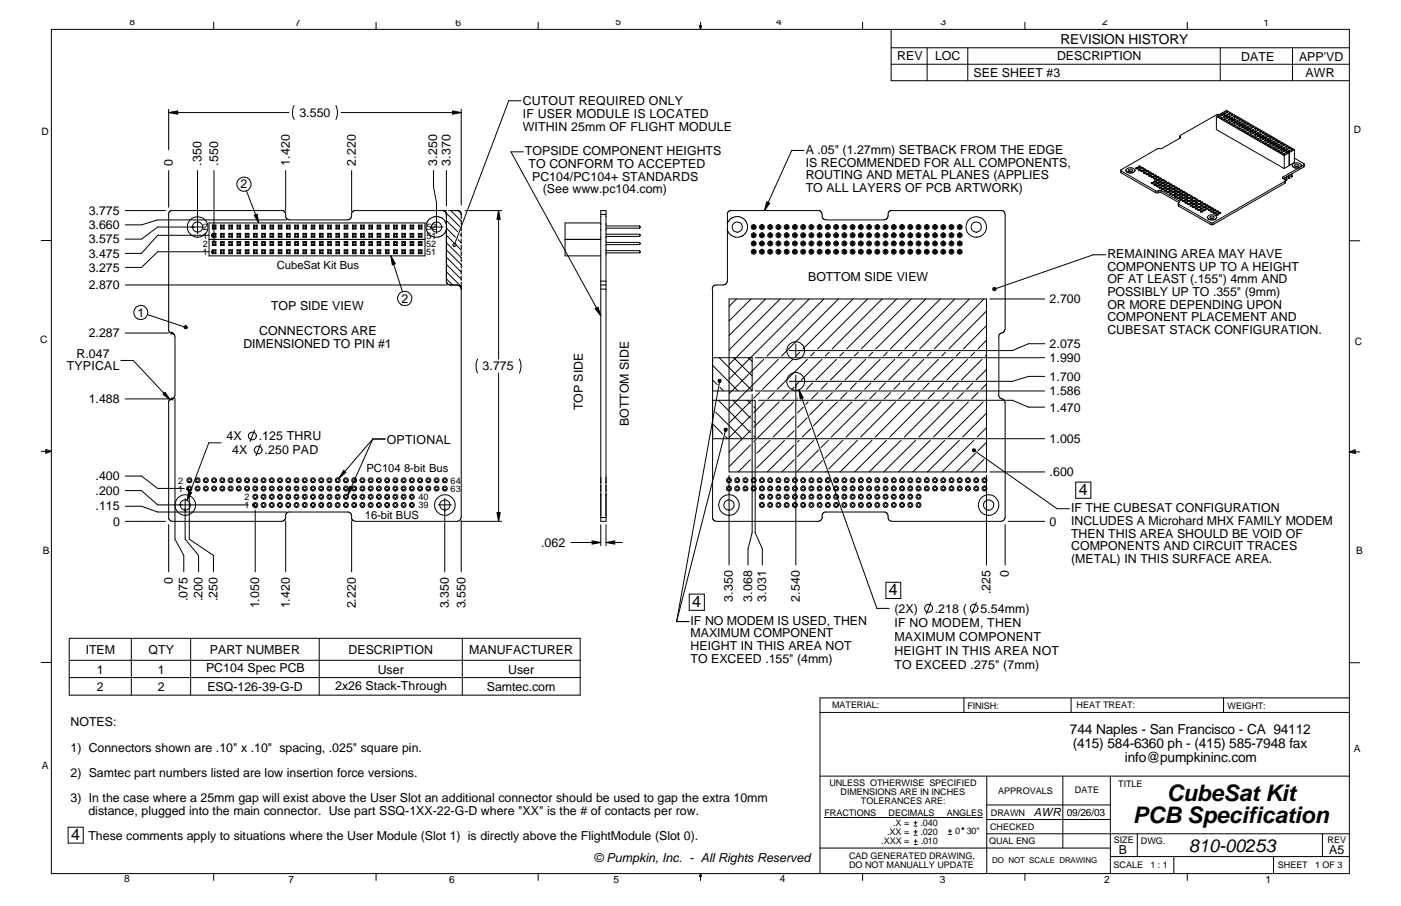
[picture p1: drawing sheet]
<svg xmlns="http://www.w3.org/2000/svg" width="432mm" height="279mm" viewBox="0 0 432 279" stroke-linecap="round" stroke-linejoin="round" font-family="sans-serif">
<defs><g id="words">
<g font-size="7">
<text x="359.6" y="246.9">CubeSat Kit</text>
<text x="349.2" y="253.9">PCB Specification</text>
</g>
<text font-size="5.6" x="366.4" y="262.7">810-00253</text>
<g font-size="4.9">
<text x="332.5" y="152.7">4</text>
<text x="274" y="183.6">4</text>
<text x="213.4" y="187.3">4</text>
<text x="21.9" y="259.2">4</text>
</g>
<g font-size="4.2">
<text x="326.8" y="13.5">REVISION HISTORY</text>
<text x="329.8" y="226.4">744 Naples - San Francisco - CA 94112</text>
<text x="330.6" y="230.6">(415) 584-6360 ph - (415) 585-7948 fax</text>
<text x="346.7" y="234.9">info@pumpkininc.com</text>
</g>
<g font-size="3.8">
<text x="276.5" y="18.5">REV</text>
<text x="288.2" y="18.6">LOC</text>
<text x="300.1" y="23.6">SEE SHEET #3</text>
<text x="325.8" y="18.5">DESCRIPTION</text>
<text x="382.5" y="18.7">DATE</text>
<text x="400.4" y="18.7">APP'VD</text>
<text x="402.3" y="23.6">AWR</text>
<text x="92.3" y="36">3.550</text>
<text x="161.1" y="32.5">CUTOUT REQUIRED ONLY</text>
<text x="161.1" y="36.4">IF USER MODULE IS LOCATED</text>
<text x="161.1" y="40.3">WITHIN 25mm OF FLIGHT MODULE</text>
<text x="161.8" y="47.9">TOPSIDE COMPONENT HEIGHTS</text>
<text x="248.3" y="47.5">A .05&quot; (1.27mm) SETBACK FROM THE EDGE</text>
<text x="53.3" y="51.1" transform="rotate(-90 53.3 51.1)">0</text>
<text x="62.1" y="51.1" transform="rotate(-90 62.1 51.1)">.350</text>
<text x="67.2" y="51.1" transform="rotate(-90 67.2 51.1)">.550</text>
<text x="89.3" y="51.1" transform="rotate(-90 89.3 51.1)">1.420</text>
<text x="109.6" y="51.1" transform="rotate(-90 109.6 51.1)">2.220</text>
<text x="134.8" y="51.1" transform="rotate(-90 134.8 51.1)">3.250</text>
<text x="138.9" y="51.1" transform="rotate(-90 138.9 51.1)">3.370</text>
<text x="162.9" y="51.8">TO CONFORM TO ACCEPTED</text>
<text x="248.3" y="51.4">IS RECOMMENDED FOR ALL COMPONENTS,</text>
<text x="74.2" y="58.1">2</text>
<text x="164" y="55.7">PC104/PC104+ STANDARDS</text>
<text x="167.3" y="59.6">(See www.pc104.com)</text>
<text x="248.3" y="55.2">ROUTING AND METAL PLANES (APPLIES</text>
<text x="248.3" y="59.1">TO ALL LAYERS OF PCB ARTWORK)</text>
<text x="27.3" y="66.3">3.775</text>
<text x="27.3" y="70.6">3.660</text>
<text x="27.3" y="75">3.575</text>
<text x="27.3" y="79.4">3.475</text>
<text x="27.3" y="83.8">3.275</text>
<text x="341.3" y="83.6">COMPONENTS UP TO A HEIGHT</text>
<text x="341.3" y="79.7">REMAINING AREA MAY HAVE</text>
<text x="27.3" y="89.2">2.870</text>
<text x="249.1" y="86.6">BOTTOM SIDE VIEW</text>
<text x="341.3" y="87.4">OF AT LEAST (.155&quot;) 4mm AND</text>
<text x="83.6" y="95.5">TOP SIDE VIEW</text>
<text x="123.7" y="93.3">2</text>
<text x="323.5" y="93.6">2.700</text>
<text x="341.3" y="95.2">OR MORE DEPENDING UPON</text>
<text x="341.3" y="91.3">POSSIBLY UP TO .355&quot; (9mm)</text>
<text x="42.4" y="97.6">1</text>
<text x="341.3" y="99.1">COMPONENT PLACEMENT AND</text>
<text x="27.3" y="104.1">2.287</text>
<text x="75" y="107.2">DIMENSIONED TO PIN #1</text>
<text x="79.8" y="103.3">CONNECTORS ARE</text>
<text x="323.5" y="107.3">2.075</text>
<text x="341.3" y="103">CUBESAT STACK CONFIGURATION.</text>
<text x="23.5" y="110.3">R.047</text>
<text x="323.5" y="111.6">1.990</text>
<text x="20.6" y="114.1">TYPICAL</text>
<text x="148.8" y="114.2">3.775</text>
<text x="323.5" y="117.3">1.700</text>
<text x="27.3" y="124.4">1.488</text>
<text x="323.5" y="121.8">1.586</text>
<text x="179.7" y="126.6" transform="rotate(-90 179.7 126.6)">TOP SIDE</text>
<text x="193.8" y="131.4" transform="rotate(-90 193.8 131.4)">BOTTOM SIDE</text>
<text x="323.5" y="126.9">1.470</text>
<text x="69.8" y="135.7">4X</text>
<text x="79.8" y="135.7">.125 THRU</text>
<text x="119.2" y="136.9">OPTIONAL</text>
<text x="323.5" y="136.6">1.005</text>
<text x="71.5" y="140.1">4X</text>
<text x="81.5" y="140.1">.250 PAD</text>
<text x="29.5" y="148.2">.400</text>
<text x="323.5" y="146.9">.600</text>
<text x="29.5" y="152.7">.200</text>
<text x="29.5" y="157.4">.115</text>
<text x="330.1" y="161.9">INCLUDES A Microhard MHX FAMILY MODEM</text>
<text x="330.1" y="158">IF THE CUBESAT CONFIGURATION</text>
<text x="34.9" y="162.1">0</text>
<text x="323.5" y="162.1">0</text>
<text x="330.1" y="165.8">THEN THIS AREA SHOULD BE VOID OF</text>
<text x="166.8" y="168.7">.062</text>
<text x="330.1" y="169.7">COMPONENTS AND CIRCUIT TRACES</text>
<text x="330.1" y="173.5">(METAL) IN THIS SURFACE AREA.</text>
<text x="311" y="178" transform="rotate(-90 311 178)">0</text>
<text x="53.3" y="180.1" transform="rotate(-90 53.3 180.1)">0</text>
<text x="57.8" y="185.4" transform="rotate(-90 57.8 185.4)">.075</text>
<text x="62.4" y="185.4" transform="rotate(-90 62.4 185.4)">.200</text>
<text x="67.1" y="185.4" transform="rotate(-90 67.1 185.4)">.250</text>
<text x="225.9" y="185.5" transform="rotate(-90 225.9 185.5)">3.350</text>
<text x="231.8" y="185.5" transform="rotate(-90 231.8 185.5)">3.068</text>
<text x="236.1" y="185.5" transform="rotate(-90 236.1 185.5)">3.031</text>
<text x="246.5" y="185.5" transform="rotate(-90 246.5 185.5)">2.540</text>
<text x="305.3" y="183.3" transform="rotate(-90 305.3 183.3)">.225</text>
<text x="79.9" y="187.6" transform="rotate(-90 79.9 187.6)">1.050</text>
<text x="89.3" y="187.6" transform="rotate(-90 89.3 187.6)">1.420</text>
<text x="109.6" y="187.6" transform="rotate(-90 109.6 187.6)">2.220</text>
<text x="138.3" y="187.6" transform="rotate(-90 138.3 187.6)">3.350</text>
<text x="143.4" y="187.6" transform="rotate(-90 143.4 187.6)">3.550</text>
<text x="275.7" y="188.9">(2X)</text>
<text x="288.1" y="188.9">.218 (</text>
<text x="302.2" y="188.9">5.54mm)</text>
<text x="212.9" y="192.8">IF NO MODEM IS USED, THEN</text>
<text x="212.9" y="196.6">MAXIMUM COMPONENT</text>
<text x="275.7" y="193.2">IF NO MODEM, THEN</text>
<text x="275.7" y="197.5">MAXIMUM COMPONENT</text>
<text x="26.4" y="201.7">ITEM</text>
<text x="45.7" y="201.7">QTY</text>
<text x="64.7" y="201.7">PART NUMBER</text>
<text x="107.4" y="201.7">DESCRIPTION</text>
<text x="144.6" y="201.7">MANUFACTURER</text>
<text x="212.9" y="200.5">HEIGHT IN THIS AREA NOT</text>
<text x="275.7" y="201.8">HEIGHT IN THIS AREA NOT</text>
<text x="29.9" y="207.8">1</text>
<text x="48.6" y="207.8">1</text>
<text x="63.5" y="207.3">PC104 Spec PCB</text>
<text x="116.4" y="207.8">User</text>
<text x="156.6" y="207.8">User</text>
<text x="212.9" y="204.4">TO EXCEED .155&quot; (4mm)</text>
<text x="275.7" y="206.2">TO EXCEED .275&quot; (7mm)</text>
<text x="29.9" y="213.1">2</text>
<text x="48.6" y="213.1">2</text>
<text x="63.9" y="213.1">ESQ-126-39-G-D</text>
<text x="103.3" y="212.8">2x26 Stack-Through</text>
<text x="150" y="213.1">Samtec.com</text>
<text x="21.8" y="224">NOTES:</text>
<text x="21.8" y="231.8">1) Connectors shown are .10&quot; x .10&quot; spacing, .025&quot; square pin.</text>
<text x="21.8" y="239.5">2) Samtec part numbers listed are low insertion force versions.</text>
<text x="21.8" y="247.3">3) In the case where a 25mm gap will exist above the User Slot an additional connector should be used to gap the extra 10mm</text>
<text x="27.3" y="251.2">distance, plugged into the main connector. Use part SSQ-1XX-22-G-D where &quot;XX&quot; is the # of contacts per row.</text>
<text x="27.3" y="259">These comments apply to situations where the User Module (Slot 1) is directly above the FlightModule (Slot 0).</text>
<text x="344.8" y="263.2">B</text>
<text x="409.6" y="263.5">A5</text>
<text x="183" y="265.9">© Pumpkin, Inc. - All Rights Reserved</text>
</g>
<g font-size="3.5">
<text x="85.3" y="82.9">CubeSat Kit Bus</text>
<text x="112.9" y="145.7">PC104 8-bit Bus</text>
<text x="112.4" y="160.2">16-bit BUS</text>
<text x="318.7" y="251.8">AWR</text>
</g>
<g font-size="3.1">
<text x="40" y="7.8">8</text>
<text x="91" y="7.9">7</text>
<text x="140.4" y="8">6</text>
<text x="189.7" y="7.8">5</text>
<text x="239.3" y="7.6">4</text>
<text x="289.9" y="7.8">3</text>
<text x="339.7" y="7.8">2</text>
<text x="389.4" y="8">1</text>
<text x="12.8" y="41.5">D</text>
<text x="417.2" y="41.1">D</text>
<text x="12.4" y="105.7">C</text>
<text x="417.6" y="106.5">C</text>
<text x="13.2" y="170.9">B</text>
<text x="418" y="170.9">B</text>
<text x="417.2" y="231.9">A</text>
<text x="12.9" y="237.2">A</text>
<text x="328.8" y="251.8">09/26/03</text>
<text x="38.3" y="272.1">8</text>
<text x="88.9" y="272.3">7</text>
<text x="138.4" y="272.2">6</text>
<text x="189.1" y="272.2">5</text>
<text x="240.4" y="272">4</text>
<text x="289.6" y="272.2">3</text>
<text x="340.3" y="272.3">2</text>
<text x="390.1" y="272.3">1</text>
</g>
<g font-size="2.8">
<text x="62.5" y="71">2</text>
<text x="131.4" y="71">52</text>
<text x="62.5" y="76.2">2</text>
<text x="62.5" y="73.6">1</text>
<text x="131.3" y="76">52</text>
<text x="131.4" y="73.6">51</text>
<text x="62.5" y="78.7">1</text>
<text x="131.3" y="78.7">51</text>
<text x="54.9" y="149.2">2</text>
<text x="138.9" y="149.2">64</text>
<text x="54.9" y="151.7">1</text>
<text x="75.4" y="154.2">2</text>
<text x="128.9" y="154.3">40</text>
<text x="138.9" y="151.7">63</text>
<text x="75.4" y="156.8">1</text>
<text x="128.9" y="156.8">39</text>
<text x="256.5" y="218.4">MATERIAL:</text>
<text x="298.2" y="218.6">FINISH:</text>
<text x="331.8" y="218.4">HEAT TREAT:</text>
<text x="378.4" y="218.8">WEIGHT:</text>
<text x="255.6" y="242.5">UNLESS OTHERWISE SPECIFIED</text>
<text x="259.1" y="245.3">DIMENSIONS ARE IN INCHES</text>
<text x="307.6" y="244.9">APPROVALS</text>
<text x="331.3" y="244.5">DATE</text>
<text x="344.7" y="242.7">TITLE</text>
<text x="254.1" y="251.6">FRACTIONS</text>
<text x="265.3" y="248.1">TOLERANCES ARE:</text>
<text x="273.9" y="251.6">DECIMALS</text>
<text x="291.8" y="251.6">ANGLES</text>
<text x="305.4" y="251.8">DRAWN</text>
<text x="273.4" y="257.6">.XX =</text>
<text x="275.3" y="254.8">.X =</text>
<text x="283.7" y="254.8">.040</text>
<text x="283.7" y="257.6">.020</text>
<text x="294.4" y="257.3">0</text>
<text x="297.9" y="257.3">30&quot;</text>
<text x="305.1" y="255.9">CHECKED</text>
<text x="271.6" y="260.3">.XXX =</text>
<text x="283.8" y="260.3">.010</text>
<text x="304.9" y="260.3">QUAL ENG</text>
<text x="343.3" y="259.9">SIZE</text>
<text x="351.6" y="260.2">DWG.</text>
<text x="409.2" y="259.9">REV</text>
<text x="261.7" y="267.8">DO NOT MANUALLY UPDATE</text>
<text x="261.7" y="265">CAD GENERATED DRAWING,</text>
<text x="343.2" y="267.6">SCALE</text>
<text x="354.6" y="267.6">1 : 1</text>
<text x="393.9" y="267.6">SHEET</text>
<text x="405.4" y="267.6">1 OF 3</text>
</g>
<text font-size="2.5" x="305.8" y="266.3">DO NOT SCALE DRAWING</text>
</g></defs>
<g fill="none" stroke="#000" stroke-width=".31">
<path d="M15.8 9.1h400.1v260.3h-400.1zM65.9 6.9v2.2M115.9 6.9v2.2M165.9 6.9v2.2M215.6 8h.6l-.3 1.1zM215.7 8l.2 1.1M215.9 6.9v2.2M216 8l-.1 1.1M265.9 6.9v2.2M274.7 14.7h141.2M274.7 19.8h141.2M274.7 9.1v15.8h141.2"/>
<path d="M285.8 14.7v10.2M298.3 14.7v10.2M315.9 6.9v2.2M365.9 6.9v2.2M376.1 14.7v10.2M398.4 14.7v10.2M52 33.7v12.5M52 34.7h37.1M90.7 32.5l-.5 1.6a4.1 4.1 0 0 0 .5 2.7M103.5 32.5l.6 2.2-.6 2.1M105.2 34.7h37M142.2 33.7v29.5"/>
<path d="M160.6 31.1h-3.8l-16.8 44.4M374.9 35.9l20.9 12.1M374.9 35.9v4.1l20.9 12M375.6 36.1l.2-.2 .1 .2M375.8 35.7l-.4 .3 .4 .2M375.8 35.7l.3 .3-.3 .2M375.8 35.7v.5M375.8 35.4l-.7-.1-11.3 6.4-.1 .5M376.3 36.5h.5M376.3 35.6h.5M376.4 35l-1.5 .9M376.4 35l20.9 12.1"/>
<path d="M376.4 35l1.6-1 20.9 12.1M376.5 35.3l.4 .2-.4 .2M376.5 35.3l-.3 .2 .3 .2M376.5 36.2l-.3 .2 .3 .3M376.5 36.2l.4 .2-.4 .3M376.5 35.3v.4M376.5 36.2v.5M377.1 37l.3-.2 .1 .2M377.1 36.1l.3-.2 .1 .2M377.1 35.1h.4M377.4 35.7l.3 .3-.3 .2M377.4 35.7l-.4 .3 .4 .2"/>
<path d="M377.4 36.7l-.4 .2 .4 .2M377.4 36.7l.3 .2-.3 .2M377.4 34.8l.3 .3-.3 .1M377.4 34.8v.4M377.4 35.7v.5M377.4 36.7v.4M377.4 34.8l-.4 .3 .4 .1M378 37.4h.4M378 36.5h.4M378 35.6h.4M378 34.7l.1-.2 .3 .2M378.1 36.2l.4 .2-.4 .3"/>
<path d="M378.1 36.2l-.3 .2 .3 .3M378.1 37.2l-.3 .1 .3 .3M378.1 37.2l.4 .1-.4 .3M378.1 35.3l-.3 .2 .3 .2M378.1 34.4v.4M378.1 35.3v.4M378.1 36.2v.5M378.1 37.2v.4M378.1 34.4l.4 .1-.4 .3M378.1 34.4l-.3 .1 .3 .3M378.1 35.3l.4 .2-.4 .2M378.7 37.9l.3-.1 .1 .1"/>
<path d="M378.7 37l.3-.2 .1 .2M378.7 35.1h.4M378.7 36.1l.3-.2 .1 .2M379 37.6l.3 .2-.3 .2M379 36.7l.3 .2-.3 .2M379 36.7l-.5 .2 .5 .2M379 37.6l-.5 .2 .5 .2M379 35.7l.3 .3-.3 .2M379 34.8l.3 .3-.3 .1M379 34.8v.4M379 35.7v.5M379 36.7v.4"/>
<path d="M379 37.6v.4M379 34.8l-.5 .3 .5 .1M379 35.7l-.5 .3 .5 .2M379.6 37.4h.3M379.6 38.4h.3M379.6 36.5h.3M379.6 35.6h.3M379.7 38.1l.4 .2-.4 .1M379.7 37.2l.4 .1-.4 .3M379.7 37.2l-.3 .1 .3 .3M379.7 38.1l-.3 .2 .3 .1M379.7 35.3v.4"/>
<path d="M379.7 36.2v.5M379.7 37.2v.4M379.7 38.1v.3M379.7 35.3l.4 .2-.4 .2M379.7 35.3l-.3 .2 .3 .2M379.7 36.2l-.3 .2 .3 .3M379.7 36.2l.4 .2-.4 .3M380.3 38.8h.4M380.3 37.9l.2-.1 .2 .1M380.3 37l.2-.2 .2 .2M380.3 36.1l.2-.2 .2 .2M380.5 37.6l.4 .2-.4 .2"/>
<path d="M380.5 37.6l-.3 .2 .3 .2M380.5 38.5l-.3 .2 .3 .2M380.5 38.5l.4 .2-.4 .2M380.5 35.7v.5M380.5 36.7v.4M380.5 37.6v.4M380.5 38.5v.4M380.5 35.7l.4 .3-.4 .2M380.5 35.7l-.3 .3 .3 .2M380.5 36.7l-.3 .2 .3 .2M380.5 36.7l.4 .2-.4 .2M381.2 36.5h.3"/>
<path d="M381.2 38.4h.3M381.2 39.3h.3M381.2 37.4h.3M381.3 38.1l-.3 .2 .3 .1M381.3 38.1l.4 .2-.4 .1M381.3 38.9l-.3 .3 .3 .2M381.3 38.9l.4 .3-.4 .2M381.3 36.2v.5M381.3 37.2v.4M381.3 38.1v.3M381.3 38.9v.5M381.3 37.2l.4 .1-.4 .3"/>
<path d="M381.3 36.2l.4 .2-.4 .3M381.3 36.2l-.3 .2 .3 .3M381.3 37.2l-.3 .1 .3 .3M381.9 39.7h.5M381.9 38.8h.5M381.9 37.9l.2-.1 .3 .1M381.9 37l.2-.2 .3 .2M382.1 39.5l-.3 .1 .3 .3M382.1 38.5l.4 .2-.4 .2M382.1 38.5l-.3 .2 .3 .2M382.1 39.5l.4 .1-.4 .3M382.1 36.7v.4"/>
<path d="M382.1 37.6v.4M382.1 38.5v.4M382.1 39.5v.4M382.1 37.6l.4 .2-.4 .2M382.1 36.7l.4 .2-.4 .2M382.1 36.7l-.3 .2 .3 .2M382.1 37.6l-.3 .2 .3 .2M382.7 39.3h.4M382.7 38.4h.4M382.7 37.4h.4M382.9 39.9l.4 .2-.4 .2M382.9 38.1l-.3 .2 .3 .1"/>
<path d="M382.9 38.9l.4 .3-.4 .2M382.9 38.9l-.3 .3 .3 .2M382.9 39.9l-.3 .2 .3 .2M382.9 37.2v.4M382.9 38.1v.3M382.9 38.9v.5M382.9 39.9v.4M382.9 38.1l.4 .2-.4 .1M382.9 37.2l.4 .1-.4 .3M382.9 37.2l-.3 .1 .3 .3M383.5 39.7h.5M383.5 37.9l.2-.1 .3 .1"/>
<path d="M383.5 38.8h.5M383.7 39.5l.3 .1-.3 .3M383.7 39.5l-.3 .1 .3 .3M383.7 38.5l-.3 .2 .3 .2M383.7 37.6v.4M383.7 38.5v.4M383.7 39.5v.4M383.7 37.6l.3 .2-.3 .2M383.7 38.5l.3 .2-.3 .2M383.7 37.6l-.3 .2 .3 .2M384.3 38.4h.4M384.3 39.3h.4"/>
<path d="M384.6 38.9l-.5 .3 .5 .2M384.6 39.9l.3 .2-.3 .2M384.6 39.9l-.5 .2 .5 .2M384.6 38.9l.3 .3-.3 .2M384.6 38.1v.3M384.6 38.9v.5M384.6 39.9v.4M384.6 38.1l.3 .2-.3 .1M384.6 38.1l-.5 .2 .5 .1M385.1 38.8h.4M385.1 39.7h.4M385.3 39.5l-.3 .1 .3 .3"/>
<path d="M385.3 38.5v.4M385.3 39.5v.4M385.3 39.5l.4 .1-.4 .3M385.3 38.5l.4 .2-.4 .2M385.3 38.5l-.3 .2 .3 .2M385.9 39.3h.4M386.1 38.9v.5M386.1 39.9v.4M386.1 38.9l-.4 .3 .4 .2M386.1 38.9l.4 .3-.4 .2M386.1 39.9l-.4 .2 .4 .2M386.1 39.9l.4 .2-.4 .2"/>
<path d="M386.8 39.7h.3M386.9 39.5v.4M386.9 39.5l.4 .1-.4 .3M386.9 39.5l-.3 .1 .3 .3M387.7 39.9v.4M387.7 39.9l.4 .2-.4 .2M387.7 39.9l-.4 .2 .4 .2M52 52.6v11.3M60.9 52.6v19.5M66 52.6v21M75.9 58.8l3.9 9.9M88.1 52.6v12.5"/>
<path d="M108.4 52.6v12.5M133.6 52.6v5l.9 5v9.5M137.6 52.6v10.9M161.3 46.8h-3.8l27.7 50.6M247.8 46.4h-3.8l-8.4 18.5M345.4 52.5l.2 .8M345.6 52.7l10.6 6.1M345.6 52.7v.6M345.6 53.3l10.6 6.1M347 52.3a1.73 1.73 0 0 1 2.8 .2 1.61 1.61 0 0 1-1.4 .9 1.61 1.61 0 0 1-1.4-.9zM347 52.5l.4 .6M347.7 52.4l.4-.2h.7l.3 .2-.1 .3a.95 .95 0 0 1-1.3 0z"/>
<path d="M347.9 52.8l.4-.1 .6 .1M349.9 52.5a1.76 1.76 0 0 1-2.5 .6M350.1 51.7l.7 .1-.4 .3zM350.2 51.8v.2M350.3 51.7l.3 .2h-.4zM350.9 51.8l-.7 .2M350.9 52.2l.3-.1 .3 .3-.5 .1zM350.9 51.3l.3-.2 .3 .4-.5 .1zM350.9 51.4v.1M350.9 52.3v.1M351 52.2h.3l.1 .2zM351 51.3l.3-.1 .1 .3z"/>
<path d="M351.6 51.4l-.7 .1M351.6 52.3l-.7 .1M351.6 52.7h.7l-.1 .2zM351.6 51.8l.7-.1-.3 .4zM351.7 51.8l.1 .2M351.7 52.7l.1 .2M351.8 52.7l.4 .1zM351.8 51.8l.4 .1zM352.4 51.8l-.6 .2M352.4 52.7l-.6 .2M352.5 53.2l.4-.2 .2 .3-.5 .1zM352.5 52.2l.3-.1 .3 .3-.5 .1z"/>
<path d="M352.6 52.3v.1M352.6 53.3l.4-.1v.1zM352.6 52.3l.4-.1v.2zM352.6 53.3h.1M353.2 52.3l-.6 .1M353.2 53.3h-.6M353.3 52.7v.2M353.3 53.7v.1M353.3 53.5h.5l.1 .3h-.6zM353.3 52.6h.5l.1 .2-.6 .1zM353.4 53.6l.4 .1-.4 .1zM353.4 52.7h.4z"/>
<path d="M354 52.7l-.7 .2M354 53.7l-.7 .1M354.1 54.1l.1-.2 .6 .2-.3 .3zM354.2 54.1v.2M354.2 54.1l.4 .1zM354.2 53.2l.4 .1zM354.2 53.3h.1M354.2 53l.6 .3-.6 .1-.1-.1zM354.8 53.3h-.6M354.8 54.1l-.3 .3-.3-.1M354.8 54.5l.6-.1 .1 .3-.4 .1zM354.8 53.6l.6-.1 .1 .3h-.6z"/>
<path d="M354.9 53.7v.1M354.9 54.6v.2l.7-.2M354.9 56.5v.1M355 54.5l.4 .1-.4 .1zM355 53.6l.4 .1-.4 .1zM355.1 56.3l.3 .2-.4 .1zM355.6 53.7l-.7 .1M355.6 56.5l-.7 .1M355.7 56.8l.7 .1-.6 .2zM355.7 55.9l.7 .1-.6 .1zM355.7 54.9l.7 .1-.4 .3zM355.7 54.1l.2-.2 .5 .2-.3 .3z"/>
<path d="M355.8 54.1v.2M355.8 55v.2M355.8 56v.1M355.8 56.9v.2M355.8 56h.4zM355.8 54.1l.4 .1zM355.9 56.8l.3 .2h-.4zM355.9 54.9l.3 .2h-.4zM356.2 58.8h.8M356.2 59.4h.8M356.2 58.8v.6M356.4 54.1l-.3 .3-.3-.1"/>
<path d="M356.4 55l-.6 .2M356.4 56l-.6 .1M356.4 56.9l-.6 .2M356.4 57.3l.6-.1 .1 .2-.5 .2zM356.4 55.5l.4-.2 .3 .3-.5 .1zM356.4 54.5l.6-.1 .1 .3-.5 .1zM356.5 54.6v.2l.7-.2M356.5 55.5v.1M356.5 56.5v.1M356.5 57.4v.1M356.6 57.3l.4 .1zM356.6 56.2h.4l.1 .4h-.7z"/>
<path d="M356.6 55.5l.3-.1 .1 .2zM356.6 54.5l.4 .2zM356.7 56.3l.3 .3h-.4zM357 58.8v.6M357.1 58.8h.7M357.1 59.4h.7M357.1 58.8h-.1M357.1 58.8v.6M357.1 59.4h-.1M357.2 55.5l-.7 .1M357.2 56.5l-.7 .1M357.2 57.4l-.7 .1"/>
<path d="M357.2 57.8l.7-.1-.1 .3zM357.2 56l.5-.2 .2 .2zM357.2 55l.7-.1-.4 .4zM357.3 55l.1 .2M357.3 56l.1 .1M357.3 56.9l.1 .2M357.3 57.8l.1 .2M357.4 57.7l.4 .1zM357.4 56.7h.4l.1 .3-.5 .1-.2-.2zM357.4 56.9l.4 .1zM357.4 56h.4zM357.4 55l.4 .1z"/>
<path d="M357.8 58.8l5.7 3.2M357.8 58.8v.6M357.8 59.4l5.6 3.1M358 55l-.6 .2M358 56l-.6 .1M358 56.9l-.6 .2M358 57.8l-.6 .2M358.1 58.3l.4-.2 .2 .2-.5 .2zM358.1 55.5l.3-.2 .3 .3-.5 .1zM358.1 55.5v.1M358.1 56.5v.1M358.1 57.4v.1"/>
<path d="M358.1 58.3v.1M358.1 58.3l.5-.1v.1zM358.2 57.2l.5 .2-.5 .2-.1-.2zM358.2 56.2l.4 .1 .1 .3h-.6zM358.3 57.2l.3 .2h-.5zM358.3 56.3l.3 .3h-.4zM358.3 55.4l.3 .2h-.4zM358.8 55.5l-.7 .1M358.8 56.5l-.7 .1M358.8 57.4l-.7 .1M358.8 58.3l-.3 .2-.4-.1M358.8 56l.5-.2 .2 .2-.6 .1z"/>
<path d="M358.9 56v.1M358.9 56.9v.2M358.9 57.8v.2M358.9 58.8v.1l.7-.1M358.9 58.6h.5l.1 .2-.4 .1zM358.9 57.7h.5l.1 .2-.6 .1zM358.9 56.7h.5l.1 .3-.6 .1zM359 58.7l.4 .1zM359 57.7l.4 .1zM359 56.9h.4zM359 56h.4l-.2 .1zM359.6 56l-.7 .1"/>
<path d="M359.6 56.9l-.7 .2M359.6 57.8l-.7 .2M359.7 59.1l.6 .1a.34 .34 0 0 1-.3 .2 .34 .34 0 0 1-.3-.3zM359.7 58.3l.1-.2 .5 .2-.2 .2zM359.7 57.3l.4-.1 .2 .2-.5 .2zM359.7 59.2l.5 .1zM359.7 58.3h.5zM359.7 57.3l.5 .1zM359.7 56.4l.5 .1zM359.7 56.5v.1M359.7 57.4v.1M359.7 58.3v.1"/>
<path d="M359.7 59.2v.2M359.8 56.2l.5 .3-.6 .1zM360.4 56.5l-.7 .1M360.4 57.4l-.7 .1M360.4 58.3l-.3 .2-.4-.1M360.4 59.2l-.7 .2M360.4 58.7l.6-.1 .1 .2-.4 .1zM360.4 57.7h.6l.1 .2-.6 .1zM360.4 56.8l.6-.1 .1 .3-.6 .1zM360.5 56.9v.2M360.5 57.8v.2M360.5 58.8v.1l.7-.1"/>
<path d="M360.5 59.7v.1M360.5 59.5h.5l.1 .3h-.7zM360.6 59.6l.4 .1-.4 .1zM360.6 58.7l.4 .1h-.4zM360.6 57.7l.4 .1-.4 .1zM360.6 56.8l.4 .1-.4 .1zM361.2 56.9l-.7 .2M361.2 57.8l-.7 .2M361.2 59.7l-.7 .1M361.3 59.1l.6 .1-.3 .2zM361.3 58.3l.1-.2 .5 .2-.2 .2zM361.3 57.3l.4-.1 .2 .2-.5 .2z"/>
<path d="M361.4 57.4v.1M361.4 58.3v.1M361.4 59.2v.2M361.4 59.2l.4 .1zM361.4 58.3h.4zM362 57.4l-.6 .1M362 58.3l-.3 .2-.3-.1M362 59.2l-.6 .2M362 58.7l.6-.1 .1 .2-.5 .1zM362 57.7h.6l.1 .2-.6 .1zM362.1 57.8v.2M362.1 58.8v.1l.7-.1"/>
<path d="M362.1 59.7v.1M362.1 59.5h.5l.1 .3-.5 .1zM362.2 58.7l.3 .1zM362.2 57.7l.3 .2zM362.3 59.5l.2 .3h-.3zM362.8 57.8l-.7 .2M362.8 59.7l-.7 .1M362.8 59.2l.7-.1-.4 .3zM362.8 58.3l.5-.2 .2 .2-.4 .2zM362.9 58.3l.1 .1M362.9 59.2l.1 .2M363 59.2l.4 .1z"/>
<path d="M363.1 58.2l.3 .1-.3 .1zM363.6 58.3l-.3 .2-.3-.1M363.6 59.2l-.6 .2M363.6 58.7l.6-.1 .1 .2-.5 .1zM363.6 42v.6M363.7 42.2v.4l-5.6 3.2-1.4 .1-11.2 6.4 .1 .4M363.7 59.5h.5l.1 .3-.5 .1zM363.7 59.7l.5-.1v.2zM363.7 58.8l.3-.2 .2 .2zM363.7 58.8v.1l.7-.1M363.7 59.7v.1M363.7 42.2v.3"/>
<path d="M364.4 59.7l-.7 .1M364.4 59.2l.7-.1a.34 .34 0 0 1-.3 .3 .34 .34 0 0 1-.4-.2zM364.5 59.2v.2M364.6 59.2h.4l-.2 .2zM365.2 59.2l-.7 .2M365.3 59.7v.1M365.3 59.5l.6 .2-.5 .2zM365.3 59.6l.5 .1zM366 59.7l-.7 .1M382.7 40.2l.2-.2 .2 .2M383.5 40.6h.5M383.7 40.4l-.3 .2 .3 .2"/>
<path d="M383.7 40.4l.3 .2-.3 .2M383.7 40.4v.4M384.3 41.1l.3-.1 .1 .1M384.3 40.2l.3-.2 .1 .2M384.6 40.8l.3 .3-.3 .1M384.6 40.8l-.5 .3 .5 .1M384.6 40.8v.4M385.1 40.6h.4M385.1 41.6h.4M385.3 41.3l-.3 .2 .3 .2M385.3 40.4l.4 .2-.4 .2M385.3 41.3l.4 .2-.4 .2"/>
<path d="M385.3 40.4l-.3 .2 .3 .2M385.3 40.4v.4M385.3 41.3v.4M385.9 42.1l.2-.2 .2 .2M385.9 41.1l.2-.1 .2 .1M385.9 40.2l.2-.2 .2 .2M386.1 40.8l.4 .3-.4 .1M386.1 40.8l-.4 .3 .4 .1M386.1 41.7l-.4 .3 .4 .2M386.1 41.7l.4 .3-.4 .2M386.1 40.8v.4M386.1 41.7v.5"/>
<path d="M386.8 41.6h.3M386.8 42.5h.3M386.8 40.6h.3M386.9 42.2l-.3 .2 .3 .2M386.9 41.3l.4 .2-.4 .2M386.9 41.3l-.3 .2 .3 .2M386.9 42.2l.4 .2-.4 .2M386.9 40.4v.4M386.9 41.3v.4M386.9 42.2v.4M386.9 40.4l-.3 .2 .3 .2M386.9 40.4l.4 .2-.4 .2"/>
<path d="M387.5 42.9h.4M387.5 42.1l.2-.2 .2 .2M387.5 41.1l.2-.1 .2 .1M387.5 40.2l.2-.2 .2 .2M387.7 40.8l-.4 .3 .4 .1M387.7 41.7l.4 .3-.4 .2M387.7 41.7l-.4 .3 .4 .2M387.7 42.7l-.4 .1 .4 .3M387.7 42.7l.4 .1-.4 .3M387.7 40.8v.4M387.7 41.7v.5M387.7 42.7v.4"/>
<path d="M387.7 40.8l.4 .3-.4 .1M388.3 42.5h.4M388.3 43.4h.4M388.3 40.6h.4M388.3 41.6h.4M388.5 43.1l.4 .2-.4 .2M388.5 42.2l-.3 .2 .3 .2M388.5 42.2l.4 .2-.4 .2M388.5 43.1l-.3 .2 .3 .2M388.5 40.4v.4M388.5 41.3v.4M388.5 42.2v.4"/>
<path d="M388.5 43.1v.4M388.5 41.3l-.3 .2 .3 .2M388.5 40.4l.4 .2-.4 .2M388.5 40.4l-.3 .2 .3 .2M388.5 41.3l.4 .2-.4 .2M389.1 43.9h.5M389.1 42.9h.5M389.1 42.1l.2-.2 .3 .2M389.1 41.1l.2-.1 .3 .1M389.3 41.7l-.3 .3 .3 .2M389.3 43.6l-.3 .2 .3 .2M389.3 42.7l.3 .1-.3 .3"/>
<path d="M389.3 42.7l-.3 .1 .3 .3M389.3 43.6l.3 .2-.3 .2M389.3 40.8v.4M389.3 41.7v.5M389.3 42.7v.4M389.3 43.6v.4M389.3 40.8l-.3 .3 .3 .1M389.3 41.7l.3 .3-.3 .2M389.3 40.8l.3 .3-.3 .1M389.9 43.4h.4M389.9 42.5h.4M389.9 44.4l.2-.2 .2 .2"/>
<path d="M389.9 41.6h.4M390.1 44l.4 .3-.4 .1M390.1 42.2l-.4 .2 .4 .2M390.1 43.1l-.4 .2 .4 .2M390.1 43.1l.4 .2-.4 .2M390.1 44l-.4 .3 .4 .1M390.1 41.3v.4M390.1 42.2v.4M390.1 43.1v.4M390.1 44v.4M390.1 41.3l.4 .2-.4 .2M390.1 41.3l-.4 .2 .4 .2"/>
<path d="M390.1 42.2l.4 .2-.4 .2M390.7 42.9h.4M390.7 43.9h.4M390.7 44.8h.4M390.7 42.1l.2-.2 .2 .2M390.9 44.5l-.3 .2 .3 .3M390.9 43.6l.3 .2-.3 .2M390.9 43.6l-.3 .2 .3 .2M390.9 44.5l.3 .2-.3 .3M390.9 42.7l-.3 .1 .3 .3M390.9 41.7v.5M390.9 42.7v.4"/>
<path d="M390.9 43.6v.4M390.9 44.5v.5M390.9 42.7l.3 .1-.3 .3M390.9 41.7l.3 .3-.3 .2M390.9 41.7l-.3 .3 .3 .2M391.5 42.5h.4M391.5 45.3l.2-.2 .2 .2M391.5 44.4l.2-.2 .2 .2M391.5 43.4h.4M391.7 44l-.4 .3 .4 .1M391.7 42.2l-.4 .2 .4 .2M391.7 44l.4 .3-.4 .1"/>
<path d="M391.7 45l-.4 .2 .4 .2M391.7 45l.4 .2-.4 .2M391.7 42.2v.4M391.7 43.1v.4M391.7 44v.4M391.7 45v.4M391.7 42.2l.4 .2-.4 .2M391.7 43.1l-.4 .2 .4 .2M391.7 43.1l.4 .2-.4 .2M392.3 43.9h.4M392.3 44.8h.4M392.3 45.7h.4"/>
<path d="M392.3 42.9h.4M392.5 42.7v.4M392.5 43.6v.4M392.5 44.5v.5M392.5 45.5v.3M392.5 44.5l.4 .2-.4 .3M392.5 43.6l.4 .2-.4 .2M392.5 45.5l.4 .1-.4 .2M392.5 45.5l-.3 .1 .3 .2M392.5 44.5l-.3 .2 .3 .3M392.5 42.7l.4 .1-.4 .3M392.5 43.6l-.3 .2 .3 .2"/>
<path d="M392.5 42.7l-.3 .1 .3 .3M393.1 46.2l.2-.1 .2 .1M393.1 45.3l.2-.2 .2 .2M393.1 43.4h.4M393.1 44.4l.2-.2 .2 .2M393.3 45l-.4 .2 .4 .2M393.3 44l-.4 .3 .4 .1M393.3 45l.4 .2-.4 .2M393.3 45.9l-.4 .2 .4 .2M393.3 45.9l.4 .2-.4 .2M393.3 43.1v.4M393.3 44v.4"/>
<path d="M393.3 45v.4M393.3 45.9v.4M393.3 43.1l-.4 .2 .4 .2M393.3 43.1l.4 .2-.4 .2M393.3 44l.4 .3-.4 .1M393.9 45.7h.4M393.9 46.7h.4M393.9 43.9h.4M393.9 44.8h.4M394.1 44.5l.4 .2-.4 .3M394.1 45.5l.4 .1-.4 .2M394.1 46.3l.4 .3-.4 .1"/>
<path d="M394.1 45.5l-.4 .1 .4 .2M394.1 46.3l-.4 .3 .4 .1M394.1 43.6v.4M394.1 44.5v.5M394.1 45.5v.3M394.1 46.3v.4M394.1 43.6l.4 .2-.4 .2M394.1 43.6l-.4 .2 .4 .2M394.1 44.5l-.4 .2 .4 .3M394.7 47.1h.4M394.7 46.2l.2-.1 .2 .1M394.7 45.3l.2-.2 .2 .2"/>
<path d="M394.7 44.4l.2-.2 .2 .2M394.9 45.9l.3 .2-.3 .2M394.9 45l-.4 .2 .4 .2M394.9 45.9l-.4 .2 .4 .2M394.9 46.8l-.4 .2 .4 .2M394.9 46.8l.3 .2-.3 .2M394.9 44v.4M394.9 45v.4M394.9 45.9v.4M394.9 46.8v.4M394.9 44l.3 .3-.3 .1M394.9 44l-.4 .3 .4 .1"/>
<path d="M394.9 45l.3 .2-.3 .2M395.4 54.6l-.2 .2 .2 .2M395.4 55l.8 .5-.1 .4M395.4 54.6v.4M395.5 45.7h.4M395.5 46.7h.4M395.5 47.6h.4M395.5 44.8h.4M395.7 45.5l.4 .1-.4 .2M395.7 47.2l.4 .3-.4 .2M395.7 46.3l-.4 .3 .4 .1M395.7 46.3l.4 .3-.4 .1"/>
<path d="M395.7 47.2l-.4 .3 .4 .2M395.7 44.5v.5M395.7 45.5v.3M395.7 46.3v.4M395.7 47.2v.5M395.7 55v.2M395.7 44.5l.4 .2-.4 .3M395.7 44.5l-.4 .2 .4 .3M395.7 45.5l-.4 .1 .4 .2M395.8 48v4M395.9 54.9v.5M396.1 55.9l-22.2 12.8"/>
<path d="M396.1 55.9v.6M396.1 56.5l-22.2 12.8M396.2 55.6l-.1 .9M396.3 47.1h.4M396.3 54.7l.2 .8M396.3 46.2l.2-.1 .2 .1M396.3 45.3l.2-.2 .2 .2M396.5 45.9l-.3 .2 .3 .2M396.5 45l-.3 .2 .3 .2M396.5 46.8l.3 .2-.3 .2M396.5 46.8l-.3 .2 .3 .2M396.5 45v.4"/>
<path d="M396.5 45.9v.4M396.5 46.8v.4M396.5 54.5v1M396.5 55.5h.1M396.5 45.9l.3 .2-.3 .2M396.5 45l.3 .2-.3 .2M396.7 54.4l-.2 1.1M397.1 45.7h.4M397.1 46.7h.4M397.1 54.2l.2 .8M397.3 45.5l-.4 .1 .4 .2M397.3 46.3l-.4 .3 .4 .1"/>
<path d="M397.3 45.5l.4 .1-.4 .2M397.3 46.3l.4 .3-.4 .1M397.3 45.5v.3M397.3 46.3v.4M397.3 54.1v.9M397.3 47.1l-1.5 .9M397.3 47.1v4M397.3 51.1l-1.5 .9M397.5 54.9l-.2 .1M397.5 54v.9M397.9 46.2l.2-.1 .2 .1M397.9 54.4l.2 .1"/>
<path d="M397.9 53.8v.6M397.9 54.4l.3 .1M398.1 45.9l.3 .2-.3 .2M398.1 45.9l-.3 .2 .3 .2M398.1 45.9v.4M398.1 53.6v.9M398.3 53.5l-.2 1M398.4 51.1h-.1a1.57 1.57 0 0 0 2.1 .6M398.9 48.8l3 1.7-.1 .4M398.9 46.1l-1.6 1M398.9 46.1v4l-1.6 1M399 50.9l.9-.3 .5 .5-.3 .2-.7 .1-.4-.2z"/>
<path d="M399.2 51.3h1M400.4 52.3h.1M400.4 51.7l-5 2.9M400.4 51.7h.1M400.4 52.3l-4.9 2.8M400.9 51.4l.2-.6a1.65 1.65 0 0 0-2.8 .3 1.57 1.57 0 0 0 2.1 .6M400.9 51.4h.1M400.9 52h.1M400.9 52l-.5 .3M400.9 51.4l-.5 .3M401.2 51.1l-.3 .3M401.8 50.9l-.9 .5"/>
<path d="M401.8 50.9v.6M401.8 51.5l-.9 .5M402 50.6l-.2 .9M12.7 74.2h3.1M38.6 64.9h12.5M62.9 70h-14.3l-5 3.7h-5M64.4 68.7h66.6v10.2h-66.6zM64.4 73.8h66.6M64.4 72.6h-15.8l-5 5.5h-5M64.4 77.6h-15.8l-5 4.9h-5M65.2 72.6h.6M65.2 72.3l.6 .6"/>
<path d="M65.2 77.6h.6M65.2 77.4l.6 .6M65.4 73.2h1.1M65.4 69.4l.3 .3M65.4 78.2h1.1M65.4 74.5h1.1M65.4 75.7h1.1M65.4 77h1.1M65.4 69.4v1.2M65.4 72v1.2M65.4 74.5v1.2M65.4 77v1.2"/>
<path d="M65.4 74.5l.3 .3M65.4 77l.3 .3M65.4 72l.3 .2M65.4 72h1.1M65.4 69.4h1.1M65.4 70.6h1.1M65.7 77.3h.6M65.7 78h.6M65.7 74.8h.6M65.7 75.4h.6M65.7 72.2h.6M65.7 72.9h.6"/>
<path d="M65.7 69.7h.6M65.7 70.4h.6M65.7 69.7v.7M65.7 72.2v.7M65.7 74.8v.6M65.7 77.3v.7M65.7 75.4l-.3 .3M65.7 78l-.3 .2M65.7 70.4l-.3 .2M65.7 72.9l-.3 .3M65.7 72.3l-.6 .6M65.7 74.3l.6 .5"/>
<path d="M65.7 77.4l-.6 .6M66 74.3v.5M66.2 74.3l-.6 .5M66.3 70.4l.2 .2M66.3 78l.2 .2M66.3 69.7v.7M66.3 72.2v.7M66.3 74.8v.6M66.3 77.3v.7M66.3 72.9l.2 .3M66.3 75.4l.2 .3M66.5 77l-.2 .3"/>
<path d="M66.5 69.4v1.2M66.5 72v1.2M66.5 74.5v1.2M66.5 77v1.2M66.5 74.5l-.2 .3M66.5 72l-.2 .2M66.5 69.4l-.2 .3M68 73.2h1.1M68 69.4l.2 .3M68 72l.2 .2M68 78.2h1.1M68 74.5h1.1"/>
<path d="M68 75.7h1.1M68 77h1.1M68 77l.2 .3M68 74.5l.2 .3M68 69.4v1.2M68 72v1.2M68 74.5v1.2M68 77v1.2M68 72h1.1M68 69.4h1.1M68 70.6h1.1M68.2 77.3h.6"/>
<path d="M68.2 78h.6M68.2 74.8h.6M68.2 75.4h.6M68.2 72.2h.6M68.2 72.9h.6M68.2 69.7h.6M68.2 70.4h.6M68.2 72.9l-.2 .3M68.2 75.4l-.2 .3M68.2 69.7v.7M68.2 72.2v.7M68.2 74.8v.6"/>
<path d="M68.2 77.3v.7M68.2 78l-.2 .2M68.2 70.4l-.2 .2M68.8 72.9l.3 .3M68.8 70.4l.3 .2M68.8 69.7v.7M68.8 72.2v.7M68.8 74.8v.6M68.8 77.3v.7M68.8 75.4l.3 .3M68.8 78l.3 .2M69.1 74.5l-.3 .3"/>
<path d="M69.1 69.4v1.2M69.1 72v1.2M69.1 74.5v1.2M69.1 77v1.2M69.1 77l-.3 .3M69.1 72l-.3 .2M69.1 69.4l-.3 .3M70.5 73.2h1.1M70.5 72l.3 .2M70.5 74.5l.3 .3M70.5 78.2h1.1M70.5 74.5h1.1"/>
<path d="M70.5 75.7h1.1M70.5 77h1.1M70.5 69.4l.3 .3M70.5 77l.3 .3M70.5 69.4v1.2M70.5 72v1.2M70.5 74.5v1.2M70.5 77v1.2M70.5 72h1.1M70.5 69.4h1.1M70.5 70.6h1.1M70.8 77.3h.6"/>
<path d="M70.8 78h.6M70.8 74.8h.6M70.8 75.4h.6M70.8 72.2h.6M70.8 72.9h.6M70.8 69.7h.6M70.8 70.4h.6M70.8 78l-.3 .2M70.8 70.4l-.3 .2M70.8 72.9l-.3 .3M70.8 75.4l-.3 .3M70.8 69.7v.7"/>
<path d="M70.8 72.2v.7M70.8 74.8v.6M70.8 77.3v.7M71.4 75.4l.2 .3M71.4 72.9l.2 .3M71.4 70.4l.2 .2M71.4 69.7v.7M71.4 72.2v.7M71.4 74.8v.6M71.4 77.3v.7M71.4 78l.2 .2M71.6 72l-.2 .2"/>
<path d="M71.6 74.5l-.2 .3M71.6 69.4v1.2M71.6 72v1.2M71.6 74.5v1.2M71.6 77v1.2M71.6 77l-.2 .3M71.6 69.4l-.2 .3M73.1 73.2h1.1M73.1 69.4v1.2M73.1 72v1.2M73.1 74.5v1.2M73.1 77v1.2"/>
<path d="M73.1 74.5l.2 .3M73.1 77l.2 .3M73.1 78.2h1.1M73.1 74.5h1.1M73.1 75.7h1.1M73.1 77h1.1M73.1 72l.2 .2M73.1 72h1.1M73.1 69.4l.2 .3M73.1 69.4h1.1M73.1 70.6h1.1M73.3 77.3h.6"/>
<path d="M73.3 78h.6M73.3 74.8h.6M73.3 75.4h.6M73.3 72.2h.6M73.3 72.9h.6M73.3 69.7h.6M73.3 70.4h.6M73.3 69.7v.7M73.3 72.2v.7M73.3 74.8v.6M73.3 77.3v.7M73.3 75.4l-.2 .3"/>
<path d="M73.3 78l-.2 .2M73.3 70.4l-.2 .2M73.3 72.9l-.2 .3M73.9 78l.3 .2M73.9 75.4l.3 .3M73.9 70.4l.3 .2M73.9 72.9l.3 .3M73.9 69.7v.7M73.9 72.2v.7M73.9 74.8v.6M73.9 77.3v.7M74.2 77l-.3 .3"/>
<path d="M74.2 69.4l-.3 .3M74.2 72l-.3 .2M74.2 74.5l-.3 .3M74.2 69.4v1.2M74.2 72v1.2M74.2 74.5v1.2M74.2 77v1.2M75.6 73.2h1.1M75.6 77l.3 .3M75.6 78.2h1.1M75.6 74.5h1.1M75.6 75.7h1.1"/>
<path d="M75.6 77h1.1M75.6 69.4v1.2M75.6 72v1.2M75.6 74.5v1.2M75.6 77v1.2M75.6 74.5l.3 .3M75.6 69.4l.3 .3M75.6 72h1.1M75.6 72l.3 .2M75.6 69.4h1.1M75.6 70.6h1.1M75.9 77.3h.6"/>
<path d="M75.9 78h.6M75.9 74.8h.6M75.9 75.4h.6M75.9 72.2h.6M75.9 72.9h.6M75.9 69.7h.6M75.9 70.4h.6M75.9 72.9l-.3 .3M75.9 75.4l-.3 .3M75.9 69.7v.7M75.9 72.2v.7M75.9 74.8v.6"/>
<path d="M75.9 77.3v.7M75.9 78l-.3 .2M75.9 70.4l-.3 .2M76.5 78l.2 .2M76.5 72.9l.2 .3M76.5 75.4l.2 .3M76.5 70.4l.2 .2M76.5 69.7v.7M76.5 72.2v.7M76.5 74.8v.6M76.5 77.3v.7M76.7 74.5l-.2 .3"/>
<path d="M76.7 69.4l-.2 .3M76.7 72l-.2 .2M76.7 69.4v1.2M76.7 72v1.2M76.7 74.5v1.2M76.7 77v1.2M76.7 77l-.2 .3M78.1 73.2h1.1M78.1 78.2h1.1M78.1 74.5h1.1M78.1 75.7h1.1M78.1 77h1.1"/>
<path d="M78.1 69.4v1.2M78.1 72v1.2M78.1 74.5v1.2M78.1 77v1.2M78.1 74.5l.3 .3M78.1 77l.3 .3M78.1 72l.3 .2M78.1 69.4l.3 .3M78.1 72h1.1M78.1 69.4h1.1M78.1 70.6h1.1M78.4 77.3h.6"/>
<path d="M78.4 78h.6M78.4 74.8h.6M78.4 75.4h.6M78.4 72.2h.6M78.4 72.9h.6M78.4 69.7h.6M78.4 70.4h.6M78.4 70.4l-.3 .2M78.4 72.9l-.3 .3M78.4 75.4l-.3 .3M78.4 69.7v.7M78.4 72.2v.7"/>
<path d="M78.4 74.8v.6M78.4 77.3v.7M78.4 78l-.3 .2M79 75.4l.2 .3M79 78l.2 .2M79 72.9l.2 .3M79 70.4l.2 .2M79 69.7v.7M79 72.2v.7M79 74.8v.6M79 77.3v.7M79.2 72l-.2 .2"/>
<path d="M79.2 69.4l-.2 .3M79.2 74.5l-.2 .3M79.2 69.4v1.2M79.2 72v1.2M79.2 74.5v1.2M79.2 77v1.2M79.2 77l-.2 .3M80.7 73.2h1.1M80.7 78.2h1.1M80.7 74.5h1.1M80.7 75.7h1.1M80.7 77h1.1"/>
<path d="M80.7 77l.2 .3M80.7 69.4v1.2M80.7 72v1.2M80.7 74.5v1.2M80.7 77v1.2M80.7 74.5l.2 .3M80.7 72l.2 .2M80.7 69.4l.2 .3M80.7 72h1.1M80.7 69.4h1.1M80.7 70.6h1.1M80.9 77.3h.6"/>
<path d="M80.9 78h.6M80.9 74.8h.6M80.9 75.4h.6M80.9 72.2h.6M80.9 72.9h.6M80.9 69.7h.6M80.9 70.4h.6M80.9 70.4l-.2 .2M80.9 72.9l-.2 .3M80.9 75.4l-.2 .3M80.9 69.7v.7M80.9 72.2v.7"/>
<path d="M80.9 74.8v.6M80.9 77.3v.7M80.9 78l-.2 .2M81.5 78l.3 .2M81.5 75.4l.3 .3M81.5 70.4l.3 .2M81.5 72.9l.3 .3M81.5 69.7v.7M81.5 72.2v.7M81.5 74.8v.6M81.5 77.3v.7M81.8 69.4l-.3 .3"/>
<path d="M81.8 77l-.3 .3M81.8 72l-.3 .2M81.8 74.5l-.3 .3M81.8 69.4v1.2M81.8 72v1.2M81.8 74.5v1.2M81.8 77v1.2M83.2 73.2h1.1M83.2 78.2h1.1M83.2 74.5h1.1M83.2 75.7h1.1M83.2 77h1.1"/>
<path d="M83.2 77l.3 .3M83.2 69.4v1.2M83.2 72v1.2M83.2 74.5v1.2M83.2 77v1.2M83.2 74.5l.3 .3M83.2 72l.3 .2M83.2 69.4l.3 .3M83.2 72h1.1M83.2 69.4h1.1M83.2 70.6h1.1M83.5 77.3h.6"/>
<path d="M83.5 78h.6M83.5 74.8h.6M83.5 75.4h.6M83.5 72.2h.6M83.5 72.9h.6M83.5 69.7h.6M83.5 70.4h.6M83.5 70.4l-.3 .2M83.5 72.9l-.3 .3M83.5 75.4l-.3 .3M83.5 69.7v.7M83.5 72.2v.7"/>
<path d="M83.5 74.8v.6M83.5 77.3v.7M83.5 78l-.3 .2M84.1 78l.2 .2M84.1 72.9l.2 .3M84.1 75.4l.2 .3M84.1 70.4l.2 .2M84.1 69.7v.7M84.1 72.2v.7M84.1 74.8v.6M84.1 77.3v.7M84.3 74.5l-.2 .3"/>
<path d="M84.3 69.4l-.2 .3M84.3 72l-.2 .2M84.3 69.4v1.2M84.3 72v1.2M84.3 74.5v1.2M84.3 77v1.2M84.3 77l-.2 .3M85.8 73.2h1.1M85.8 78.2h1.1M85.8 74.5h1.1M85.8 75.7h1.1M85.8 77h1.1"/>
<path d="M85.8 77l.2 .3M85.8 69.4v1.2M85.8 72v1.2M85.8 74.5v1.2M85.8 77v1.2M85.8 74.5l.2 .3M85.8 72l.2 .2M85.8 69.4l.2 .3M85.8 72h1.1M85.8 69.4h1.1M85.8 70.6h1.1M86 77.3h.6"/>
<path d="M86 78h.6M86 74.8h.6M86 75.4h.6M86 72.2h.6M86 72.9h.6M86 69.7h.6M86 70.4h.6M86 70.4l-.2 .2M86 72.9l-.2 .3M86 75.4l-.2 .3M86 69.7v.7M86 72.2v.7"/>
<path d="M86 74.8v.6M86 77.3v.7M86 78l-.2 .2M86.6 78l.3 .2M86.6 75.4l.3 .3M86.6 72.9l.3 .3M86.6 70.4l.3 .2M86.6 69.7v.7M86.6 72.2v.7M86.6 74.8v.6M86.6 77.3v.7M86.9 72l-.3 .2"/>
<path d="M86.9 69.4l-.3 .3M86.9 74.5l-.3 .3M86.9 69.4v1.2M86.9 72v1.2M86.9 74.5v1.2M86.9 77v1.2M86.9 77l-.3 .3M88.3 73.2h1.1M88.3 67.8h-39.7l-5 1.5h-5M88.3 78.2h1.1M88.3 74.5h1.1M88.3 75.7h1.1"/>
<path d="M88.3 77h1.1M88.3 77l.3 .3M88.3 69.4v1.2M88.3 72v1.2M88.3 74.5v1.2M88.3 77v1.2M88.3 74.5l.3 .3M88.3 72l.3 .2M88.3 69.4l.3 .3M88.3 72h1.1M88.3 69.4h1.1M88.3 70.6h1.1"/>
<path d="M88.6 77.3h.6M88.6 78h.6M88.6 74.8h.6M88.6 75.4h.6M88.6 72.2h.6M88.6 72.9h.6M88.6 69.7h.6M88.6 70.4h.6M88.6 70.4l-.3 .2M88.6 72.9l-.3 .3M88.6 75.4l-.3 .3M88.6 69.7v.7"/>
<path d="M88.6 72.2v.7M88.6 74.8v.6M88.6 77.3v.7M88.6 78l-.3 .2M89.2 78l.2 .2M89.2 75.4l.2 .3M89.2 72.9l.2 .3M89.2 70.4l.2 .2M89.2 69.7v.7M89.2 72.2v.7M89.2 74.8v.6M89.2 77.3v.7"/>
<path d="M89.4 69.4l-.2 .3M89.4 77l-.2 .3M89.4 69.4v1.2M89.4 72v1.2M89.4 74.5v1.2M89.4 77v1.2M89.4 72l-.2 .2M89.4 74.5l-.2 .3M90.8 73.2h1.1M90.8 78.2h1.1M90.8 74.5h1.1M90.8 75.7h1.1"/>
<path d="M90.8 77h1.1M90.8 69.4v1.2M90.8 72v1.2M90.8 74.5v1.2M90.8 77v1.2M90.8 74.5l.3 .3M90.8 77l.3 .3M90.8 72l.3 .2M90.8 72h1.1M90.8 69.4l.3 .3M90.8 69.4h1.1M90.8 70.6h1.1"/>
<path d="M91.1 77.3h.6M91.1 78h.6M91.1 74.8h.6M91.1 75.4h.6M91.1 72.2h.6M91.1 72.9h.6M91.1 69.7h.6M91.1 70.4h.6M91.1 70.4l-.3 .2M91.1 72.9l-.3 .3M91.1 75.4l-.3 .3M91.1 69.7v.7"/>
<path d="M91.1 72.2v.7M91.1 74.8v.6M91.1 77.3v.7M91.1 78l-.3 .2M91.7 78l.2 .2M91.7 75.4l.2 .3M91.7 70.4l.2 .2M91.7 72.9l.2 .3M91.7 69.7v.7M91.7 72.2v.7M91.7 74.8v.6M91.7 77.3v.7"/>
<path d="M91.9 74.5l-.2 .3M91.9 69.4l-.2 .3M91.9 72l-.2 .2M91.9 69.4v1.2M91.9 72v1.2M91.9 74.5v1.2M91.9 77v1.2M91.9 77l-.2 .3M93.4 73.2h1.1M93.4 78.2h1.1M93.4 74.5h1.1M93.4 75.7h1.1"/>
<path d="M93.4 77h1.1M93.4 77l.2 .3M93.4 69.4v1.2M93.4 72v1.2M93.4 74.5v1.2M93.4 77v1.2M93.4 74.5l.2 .3M93.4 72l.2 .2M93.4 69.4l.2 .3M93.4 72h1.1M93.4 69.4h1.1M93.4 70.6h1.1"/>
<path d="M93.6 77.3h.6M93.6 78h.6M93.6 74.8h.6M93.6 75.4h.6M93.6 72.2h.6M93.6 72.9h.6M93.6 69.7h.6M93.6 70.4h.6M93.6 70.4l-.2 .2M93.6 72.9l-.2 .3M93.6 75.4l-.2 .3M93.6 69.7v.7"/>
<path d="M93.6 72.2v.7M93.6 74.8v.6M93.6 77.3v.7M93.6 78l-.2 .2M94.2 78l.3 .2M94.2 72.9l.3 .3M94.2 75.4l.3 .3M94.2 70.4l.3 .2M94.2 69.7v.7M94.2 72.2v.7M94.2 74.8v.6M94.2 77.3v.7"/>
<path d="M94.5 72l-.3 .2M94.5 77l-.3 .3M94.5 69.4v1.2M94.5 72v1.2M94.5 74.5v1.2M94.5 77v1.2M94.5 69.4l-.3 .3M94.5 74.5l-.3 .3M95.9 73.2h1.1M95.9 78.2h1.1M95.9 74.5h1.1M95.9 75.7h1.1"/>
<path d="M95.9 69.4l.3 .3M95.9 77h1.1M95.9 77l.3 .3M95.9 69.4v1.2M95.9 72v1.2M95.9 74.5v1.2M95.9 77v1.2M95.9 74.5l.3 .3M95.9 72l.3 .2M95.9 72h1.1M95.9 69.4h1.1M95.9 70.6h1.1"/>
<path d="M96.2 77.3h.6M96.2 78h.6M96.2 74.8h.6M96.2 75.4h.6M96.2 72.2h.6M96.2 72.9h.6M96.2 69.7h.6M96.2 70.4h.6M96.2 70.4l-.3 .2M96.2 72.9l-.3 .3M96.2 75.4l-.3 .3M96.2 69.7v.7"/>
<path d="M96.2 72.2v.7M96.2 74.8v.6M96.2 77.3v.7M96.2 78l-.3 .2M96.8 70.4l.2 .2M96.8 75.4l.2 .3M96.8 78l.2 .2M96.8 72.9l.2 .3M96.8 69.7v.7M96.8 72.2v.7M96.8 74.8v.6M96.8 77.3v.7"/>
<path d="M97 69.4l-.2 .3M97 77l-.2 .3M97 74.5l-.2 .3M97 69.4v1.2M97 72v1.2M97 74.5v1.2M97 77v1.2M97 72l-.2 .2M98.5 73.2h1.1M98.5 78.2h1.1M98.5 69.4l.2 .3M98.5 74.5h1.1"/>
<path d="M98.5 75.7h1.1M98.5 72l.2 .2M98.5 77h1.1M98.5 77l.2 .3M98.5 69.4v1.2M98.5 72v1.2M98.5 74.5v1.2M98.5 77v1.2M98.5 74.5l.2 .3M98.5 72h1.1M98.5 69.4h1.1M98.5 70.6h1.1"/>
<path d="M98.7 77.3h.6M98.7 78h.6M98.7 74.8h.6M98.7 75.4h.6M98.7 72.2h.6M98.7 72.9h.6M98.7 69.7h.6M98.7 70.4h.6M98.7 70.4l-.2 .2M98.7 72.9l-.2 .3M98.7 75.4l-.2 .3M98.7 69.7v.7"/>
<path d="M98.7 72.2v.7M98.7 74.8v.6M98.7 77.3v.7M98.7 78l-.2 .2M99.3 70.4l.3 .2M99.3 72.9l.3 .3M99.3 78l.3 .2M99.3 75.4l.3 .3M99.3 69.7v.7M99.3 72.2v.7M99.3 74.8v.6M99.3 77.3v.7"/>
<path d="M99.6 74.5l-.3 .3M99.6 72l-.3 .2M99.6 77l-.3 .3M99.6 69.4v1.2M99.6 72v1.2M99.6 74.5v1.2M99.6 77v1.2M99.6 69.4l-.3 .3M101 73.2h1.1M101 78.2h1.1M101 72l.3 .2M101 74.5h1.1"/>
<path d="M101 75.7h1.1M101 74.5l.3 .3M101 77h1.1M101 77l.3 .3M101 69.4v1.2M101 72v1.2M101 74.5v1.2M101 77v1.2M101 72h1.1M101 69.4h1.1M101 70.6h1.1M101 69.4l.3 .3"/>
<path d="M101.3 77.3h.6M101.3 78h.6M101.3 74.8h.6M101.3 75.4h.6M101.3 72.2h.6M101.3 72.9h.6M101.3 69.7h.6M101.3 70.4h.6M101.3 78l-.3 .2M101.3 70.4l-.3 .2M101.3 72.9l-.3 .3M101.3 75.4l-.3 .3"/>
<path d="M101.3 69.7v.7M101.3 72.2v.7M101.3 74.8v.6M101.3 77.3v.7M101.9 72.9l.2 .3M101.9 75.4l.2 .3M101.9 70.4l.2 .2M101.9 78l.2 .2M101.9 69.7v.7M101.9 72.2v.7M101.9 74.8v.6M101.9 77.3v.7"/>
<path d="M102.1 77l-.2 .3M102.1 72l-.2 .2M102.1 69.4v1.2M102.1 72v1.2M102.1 74.5v1.2M102.1 77v1.2M102.1 69.4l-.2 .3M102.1 74.5l-.2 .3M103.5 73.2h1.1M103.5 78.2h1.1M103.5 74.5l.3 .3M103.5 74.5h1.1"/>
<path d="M103.5 75.7h1.1M103.5 69.4v1.2M103.5 72v1.2M103.5 74.5v1.2M103.5 77v1.2M103.5 77l.3 .3M103.5 77h1.1M103.5 69.4l.3 .3M103.5 72h1.1M103.5 69.4h1.1M103.5 70.6h1.1M103.5 72l.3 .2"/>
<path d="M103.8 77.3h.6M103.8 78h.6M103.8 74.8h.6M103.8 75.4h.6M103.8 72.2h.6M103.8 72.9h.6M103.8 69.7h.6M103.8 70.4h.6M103.8 75.4l-.3 .3M103.8 69.7v.7M103.8 72.2v.7M103.8 74.8v.6"/>
<path d="M103.8 77.3v.7M103.8 78l-.3 .2M103.8 70.4l-.3 .2M103.8 72.9l-.3 .3M104.4 69.7v.7M104.4 72.2v.7M104.4 74.8v.6M104.4 77.3v.7M104.4 75.4l.2 .3M104.4 78l.2 .2M104.4 72.9l.2 .3M104.4 70.4l.2 .2"/>
<path d="M104.6 74.5l-.2 .3M104.6 69.4v1.2M104.6 72v1.2M104.6 74.5v1.2M104.6 77v1.2M104.6 77l-.2 .3M104.6 69.4l-.2 .3M104.6 72l-.2 .2M106.1 73.2h1.1M106.1 78.2h1.1M106.1 77l.2 .3M106.1 74.5h1.1"/>
<path d="M106.1 75.7h1.1M106.1 77h1.1M106.1 74.5l.2 .3M106.1 69.4v1.2M106.1 72v1.2M106.1 74.5v1.2M106.1 77v1.2M106.1 72l.2 .2M106.1 69.4l.2 .3M106.1 72h1.1M106.1 69.4h1.1M106.1 70.6h1.1"/>
<path d="M106.3 77.3h.6M106.3 78h.6M106.3 74.8h.6M106.3 75.4h.6M106.3 72.2h.6M106.3 72.9h.6M106.3 69.7h.6M106.3 70.4h.6M106.3 72.9l-.2 .3M106.3 75.4l-.2 .3M106.3 69.7v.7M106.3 72.2v.7"/>
<path d="M106.3 74.8v.6M106.3 77.3v.7M106.3 78l-.2 .2M106.3 70.4l-.2 .2M106.9 78l.3 .2M106.9 69.7v.7M106.9 72.2v.7M106.9 74.8v.6M106.9 77.3v.7M106.9 75.4l.3 .3M106.9 72.9l.3 .3M106.9 70.4l.3 .2"/>
<path d="M107.2 72l-.3 .2M107.2 74.5l-.3 .3M107.2 69.4v1.2M107.2 72v1.2M107.2 74.5v1.2M107.2 77v1.2M107.2 77l-.3 .3M107.2 69.4l-.3 .3M108.6 73.2h1.1M108.6 78.2h1.1M108.6 74.5h1.1M108.6 75.7h1.1"/>
<path d="M108.6 77h1.1M108.6 77l.3 .3M108.6 74.5l.3 .3M108.6 69.4v1.2M108.6 72v1.2M108.6 74.5v1.2M108.6 77v1.2M108.6 72l.3 .2M108.6 69.4l.3 .3M108.6 72h1.1M108.6 69.4h1.1M108.6 70.6h1.1"/>
<path d="M108.9 77.3h.6M108.9 78h.6M108.9 74.8h.6M108.9 75.4h.6M108.9 72.2h.6M108.9 72.9h.6M108.9 69.7h.6M108.9 70.4h.6M108.9 70.4l-.3 .2M108.9 72.9l-.3 .3M108.9 75.4l-.3 .3M108.9 69.7v.7"/>
<path d="M108.9 72.2v.7M108.9 74.8v.6M108.9 77.3v.7M108.9 78l-.3 .2M109.5 78l.2 .2M109.5 69.7v.7M109.5 72.2v.7M109.5 74.8v.6M109.5 77.3v.7M109.5 75.4l.2 .3M109.5 72.9l.2 .3M109.5 70.4l.2 .2"/>
<path d="M109.7 69.4l-.2 .3M109.7 72l-.2 .2M109.7 74.5l-.2 .3M109.7 69.4v1.2M109.7 72v1.2M109.7 74.5v1.2M109.7 77v1.2M109.7 77l-.2 .3M111.2 73.2h1.1M111.2 78.2h1.1M111.2 74.5h1.1M111.2 75.7h1.1"/>
<path d="M111.2 77h1.1M111.2 77l.2 .3M111.2 74.5l.2 .3M111.2 69.4v1.2M111.2 72v1.2M111.2 74.5v1.2M111.2 77v1.2M111.2 72l.2 .2M111.2 69.4l.2 .3M111.2 72h1.1M111.2 69.4h1.1M111.2 70.6h1.1"/>
<path d="M111.4 77.3h.6M111.4 78h.6M111.4 74.8h.6M111.4 75.4h.6M111.4 72.2h.6M111.4 72.9h.6M111.4 69.7h.6M111.4 70.4h.6M111.4 70.4l-.2 .2M111.4 72.9l-.2 .3M111.4 75.4l-.2 .3M111.4 69.7v.7"/>
<path d="M111.4 72.2v.7M111.4 74.8v.6M111.4 77.3v.7M111.4 78l-.2 .2M112 78l.3 .2M112 69.7v.7M112 72.2v.7M112 74.8v.6M112 77.3v.7M112 75.4l.3 .3M112 72.9l.3 .3M112 70.4l.3 .2"/>
<path d="M112.3 69.4l-.3 .3M112.3 72l-.3 .2M112.3 74.5l-.3 .3M112.3 69.4v1.2M112.3 72v1.2M112.3 74.5v1.2M112.3 77v1.2M112.3 77l-.3 .3M113.7 73.2h1.1M113.7 78.2h1.1M113.7 74.5h1.1M113.7 75.7h1.1"/>
<path d="M113.7 77h1.1M113.7 77l.3 .3M113.7 74.5l.3 .3M113.7 69.4v1.2M113.7 72v1.2M113.7 74.5v1.2M113.7 77v1.2M113.7 72l.3 .2M113.7 69.4l.3 .3M113.7 72h1.1M113.7 69.4h1.1M113.7 70.6h1.1"/>
<path d="M114 77.3h.6M114 78h.6M114 74.8h.6M114 75.4h.6M114 72.2h.6M114 72.9h.6M114 69.7h.6M114 70.4h.6M114 70.4l-.3 .2M114 72.9l-.3 .3M114 75.4l-.3 .3M114 69.7v.7"/>
<path d="M114 72.2v.7M114 74.8v.6M114 77.3v.7M114 78l-.3 .2M114.6 78l.2 .2M114.6 69.7v.7M114.6 72.2v.7M114.6 74.8v.6M114.6 77.3v.7M114.6 75.4l.2 .3M114.6 72.9l.2 .3M114.6 70.4l.2 .2"/>
<path d="M114.8 69.4l-.2 .3M114.8 72l-.2 .2M114.8 74.5l-.2 .3M114.8 69.4v1.2M114.8 72v1.2M114.8 74.5v1.2M114.8 77v1.2M114.8 77l-.2 .3M116.2 73.2h1.1M116.2 78.2h1.1M116.2 74.5h1.1M116.2 75.7h1.1"/>
<path d="M116.2 77h1.1M116.2 77l.3 .3M116.2 74.5l.3 .3M116.2 69.4v1.2M116.2 72v1.2M116.2 74.5v1.2M116.2 77v1.2M116.2 72l.3 .2M116.2 69.4l.3 .3M116.2 72h1.1M116.2 69.4h1.1M116.2 70.6h1.1"/>
<path d="M116.5 77.3h.6M116.5 78h.6M116.5 74.8h.6M116.5 75.4h.6M116.5 72.2h.6M116.5 72.9h.6M116.5 69.7h.6M116.5 70.4h.6M116.5 70.4l-.3 .2M116.5 72.9l-.3 .3M116.5 75.4l-.3 .3M116.5 69.7v.7"/>
<path d="M116.5 72.2v.7M116.5 74.8v.6M116.5 77.3v.7M116.5 78l-.3 .2M117.1 69.7v.7M117.1 72.2v.7M117.1 74.8v.6M117.1 77.3v.7M117.1 75.4l.2 .3M117.1 78l.2 .2M117.1 72.9l.2 .3M117.1 70.4l.2 .2"/>
<path d="M117.3 69.4l-.2 .3M117.3 72l-.2 .2M117.3 74.5l-.2 .3M117.3 69.4v1.2M117.3 72v1.2M117.3 74.5v1.2M117.3 77v1.2M117.3 77l-.2 .3M118.8 73.2h1.1M118.8 78.2h1.1M118.8 74.5h1.1M118.8 75.7h1.1"/>
<path d="M118.8 77h1.1M118.8 77l.2 .3M118.8 74.5l.2 .3M118.8 69.4v1.2M118.8 72v1.2M118.8 74.5v1.2M118.8 77v1.2M118.8 72l.2 .2M118.8 72h1.1M118.8 69.4h1.1M118.8 70.6h1.1M118.8 69.4l.2 .3"/>
<path d="M119 77.3h.6M119 78h.6M119 74.8h.6M119 75.4h.6M119 72.2h.6M119 72.9h.6M119 69.7h.6M119 70.4h.6M119 70.4l-.2 .2M119 75.4l-.2 .3M119 69.7v.7M119 72.2v.7"/>
<path d="M119 74.8v.6M119 77.3v.7M119 78l-.2 .2M119 72.9l-.2 .3M119.6 78l.3 .2M119.6 69.7v.7M119.6 72.2v.7M119.6 74.8v.6M119.6 77.3v.7M119.6 75.4l.3 .3M119.6 72.9l.3 .3M119.6 70.4l.3 .2"/>
<path d="M119.9 69.4l-.3 .3M119.9 72l-.3 .2M119.9 74.5l-.3 .3M119.9 69.4v1.2M119.9 72v1.2M119.9 74.5v1.2M119.9 77v1.2M119.9 77l-.3 .3M120.5 78.9l3.5 11M121.3 73.2h1.1M121.3 78.2h1.1M121.3 74.5h1.1"/>
<path d="M121.3 75.7h1.1M121.3 77h1.1M121.3 77l.3 .3M121.3 74.5l.3 .3M121.3 69.4v1.2M121.3 72v1.2M121.3 74.5v1.2M121.3 77v1.2M121.3 72l.3 .2M121.3 69.4l.3 .3M121.3 72h1.1M121.3 69.4h1.1"/>
<path d="M121.3 70.6h1.1M121.6 77.3h.6M121.6 78h.6M121.6 74.8h.6M121.6 75.4h.6M121.6 72.2h.6M121.6 72.9h.6M121.6 69.7h.6M121.6 70.4h.6M121.6 72.9l-.3 .3M121.6 75.4l-.3 .3M121.6 69.7v.7"/>
<path d="M121.6 72.2v.7M121.6 74.8v.6M121.6 77.3v.7M121.6 78l-.3 .2M121.6 70.4l-.3 .2M122.2 78l.2 .2M122.2 69.7v.7M122.2 72.2v.7M122.2 74.8v.6M122.2 77.3v.7M122.2 75.4l.2 .3M122.2 72.9l.2 .3"/>
<path d="M122.2 70.4l.2 .2M122.4 69.4l-.2 .3M122.4 72l-.2 .2M122.4 74.5l-.2 .3M122.4 69.4v1.2M122.4 72v1.2M122.4 74.5v1.2M122.4 77v1.2M122.4 77l-.2 .3M123.9 73.2h1.1M123.9 78.2h1.1M123.9 74.5h1.1"/>
<path d="M123.9 75.7h1.1M123.9 77h1.1M123.9 77l.2 .3M123.9 74.5l.2 .3M123.9 69.4v1.2M123.9 72v1.2M123.9 74.5v1.2M123.9 77v1.2M123.9 72l.2 .2M123.9 69.4l.2 .3M123.9 72h1.1M123.9 69.4h1.1"/>
<path d="M123.9 70.6h1.1M124.1 77.3h.6M124.1 78h.6M124.1 74.8h.6M124.1 75.4h.6M124.1 72.2h.6M124.1 72.9h.6M124.1 69.7h.6M124.1 70.4h.6M124.1 70.4l-.2 .2M124.1 72.9l-.2 .3M124.1 75.4l-.2 .3"/>
<path d="M124.1 69.7v.7M124.1 72.2v.7M124.1 74.8v.6M124.1 77.3v.7M124.1 78l-.2 .2M124.7 78l.3 .2M124.7 69.7v.7M124.7 72.2v.7M124.7 74.8v.6M124.7 77.3v.7M124.7 75.4l.3 .3M124.7 72.9l.3 .3"/>
<path d="M124.7 70.4l.3 .2M125 69.4l-.3 .3M125 72l-.3 .2M125 74.5l-.3 .3M125 69.4v1.2M125 72v1.2M125 74.5v1.2M125 77v1.2M125 77l-.3 .3M126.4 73.2h1.1M126.4 78.2h1.1M126.4 74.5h1.1"/>
<path d="M126.4 75.7h1.1M126.4 77h1.1M126.4 77l.3 .3M126.4 74.5l.3 .3M126.4 69.4v1.2M126.4 72v1.2M126.4 74.5v1.2M126.4 77v1.2M126.4 72l.3 .2M126.4 72h1.1M126.4 69.4h1.1M126.4 70.6h1.1"/>
<path d="M126.4 69.4l.3 .3M126.7 77.3h.6M126.7 78h.6M126.7 74.8h.6M126.7 75.4h.6M126.7 72.2h.6M126.7 72.9h.6M126.7 69.7h.6M126.7 70.4h.6M126.7 70.4l-.3 .2M126.7 72.9l-.3 .3M126.7 75.4l-.3 .3"/>
<path d="M126.7 69.7v.7M126.7 72.2v.7M126.7 74.8v.6M126.7 77.3v.7M126.7 78l-.3 .2M127.3 78l.2 .2M127.3 69.7v.7M127.3 72.2v.7M127.3 74.8v.6M127.3 77.3v.7M127.3 75.4l.2 .3M127.3 72.9l.2 .3"/>
<path d="M127.3 70.4l.2 .2M127.5 69.4l-.2 .3M127.5 72l-.2 .2M127.5 74.5l-.2 .3M127.5 69.4v1.2M127.5 72v1.2M127.5 74.5v1.2M127.5 77v1.2M127.5 77l-.2 .3M128.9 73.2h1.1M128.9 78.2h1.1M128.9 74.5h1.1"/>
<path d="M128.9 75.7h1.1M128.9 77h1.1M128.9 77l.3 .3M128.9 74.5l.3 .3M128.9 69.4v1.2M128.9 72v1.2M128.9 74.5v1.2M128.9 77v1.2M128.9 72h1.1M128.9 69.4h1.1M128.9 70.6h1.1M128.9 72l.3 .2"/>
<path d="M128.9 69.4l.3 .3M129.2 77.3h.6M129.2 78h.6M129.2 74.8h.6M129.2 75.4h.6M129.2 72.2h.6M129.2 72.9h.6M129.2 69.7h.6M129.2 70.4h.6M129.2 70.4l-.3 .2M129.2 72.9l-.3 .3M129.2 75.4l-.3 .3"/>
<path d="M129.2 69.7v.7M129.2 72.2v.7M129.2 74.8v.6M129.2 77.3v.7M129.2 78l-.3 .2M129.8 78l.2 .2M129.8 69.7v.7M129.8 72.2v.7M129.8 74.8v.6M129.8 77.3v.7M129.8 75.4l.2 .3M129.8 72.9l.2 .3"/>
<path d="M129.8 70.4l.2 .2M130 69.4l-.2 .3M130 72l-.2 .2M130 74.5l-.2 .3M130 69.4v1.2M130 72v1.2M130 74.5v1.2M130 77v1.2M130 77l-.2 .3M132.6 70h4M136.4 64.9h-27.3l-.7 .7-.2 1.6-1 .6h-18l-.6-.2-.5-.4-.1-1.6-.7-.7-34.8 .1-.5 .6v36.4l.5 .6 .8 .2 .5 .4 .1 .7v17.9a1.22 1.22 0 0 1-.9 1.1l-.9 .6-.2 .7M136.4 64.9h.4l.4 .4 .4 .8"/>
<path d="M136.4 64.9l.7 .2 .5 1M136.7 64.9v.1M137.6 69.1l-.8-1.4-.7-.6-1.1-.3h-1.1l-1.7 .8-.5 .8-.4 1v1.1l.6 1.4 1 .9 1 .4h1.1l1.1-.5 1.1-.9 .4-.9M137.6 66.1v20.6M137.6 79.3l4.6 4.6M137.6 77l4.6 4.6M137.6 74.8l4.6 4.6M137.6 72.6l2.2 2.2M137.6 65.8l4 4M137.6 70.4l2.8 2.8M137.6 68.1l3.5 3.4M138.9 64.9l3.3 3.3"/>
<path d="M139.7 75.2l.7-.1 .1 .8h-.8l-.2-.4zM140.5 75.5l1.7 1.6M141.2 73.9l1 1M141.2 64.9l1 1M141.8 72.3l.4 .3M143.3 64.9h11.3M153.7 64.9v45.8M174.2 73.8h11M185.2 66.1h1.6M185.2 66.8h.1M185.2 73.2h.1M185.2 64.9h1.6v95.9h-1.6z"/>
<path d="M185.2 69.1h.1M185.2 70.9h.1M185.2 68.7h-11v10.2h11M186.8 66.8h.1M186.8 73.2h.1M186.8 73.3h.1M186.8 74.3h.1M186.8 75.9h.1M186.8 76.9h.1M186.8 78.4h.1M186.8 69.1h.1M186.8 70.9h.1"/>
<path d="M186.8 77.3h10.3M186.8 78h10.3M186.8 74.8h10.3M186.8 75.4h10.3M186.8 72.2h10.3M186.8 72.9h10.3M186.8 69.7h10.3M186.8 70.4h10.3M197.1 69.7v.7M197.1 72.2v.7M197.1 74.8v.6M197.1 77.3v.7"/>
<path d="M197.1 69.7l.3 .2-.3 .5M197.1 72.2l.3 .3-.3 .4M197.1 74.8l.3 .2-.3 .4M197.1 77.3l.3 .3-.3 .4M224.2 69.1l.4-1 1-1 1.1-.3h1.1l1.1 .4 1 1 .5 1.2v1.1l-.9 1.7-.7 .6-1 .4h-1.1l-1.1-.5-1.1-.9-.4-.9M232 77.3h.7v.7h-.7l-.2-.4zM232 72.2h.7v.7h-.7l-.2-.3zM232 74.8h.7v.6h-.7l-.2-.3zM232 69.7h.7v.7h-.7l-.2-.4zM232 77.3h.7M232 78h.7M232 74.8h.7"/>
<path d="M232 75.4h.7M232 72.2h.7M232 72.9h.7M232 69.7h.7M232 70.4h.7M232 72.2l.2 .3M232 74.8l.2 .2M232 77.3l.2 .3M232 69.7v.7M232 72.2v.7M232 74.8v.6M232 77.3v.7"/>
<path d="M232 69.7l.2 .2M232.2 75h.2M232.2 77.7h.2M232.2 77.6h.2M232.2 75.2h.2M232.2 77.7l-.2 .3M232.2 75.2l-.2 .2M232.2 69.9v.2M232.2 72.5v.1M232.2 75v.2M232.2 77.6v.1M232.2 69.9h.2"/>
<path d="M232.2 72.6h.2M232.2 72.5h.2M232.2 70.1h.2M232.2 72.6l-.2 .3M232.2 70.1l-.2 .3M232.4 72.6l.3 .3M232.4 75.2l.3 .2M232.4 69.9v.2M232.4 72.5v.1M232.4 75v.2M232.4 77.6v.1M232.4 77.7l.3 .3"/>
<path d="M232.4 70.1l.3 .3M232.7 77.3l-.3 .3M232.7 69.7v.7M232.7 72.2v.7M232.7 74.8v.6M232.7 77.3v.7M232.7 74.8l-.3 .2M232.7 72.2l-.3 .3M232.7 69.7l-.3 .2M234.5 72.2h.7v.7h-.7l-.1-.3zM234.5 74.8h.7v.6h-.7l-.1-.3zM234.5 77.3h.7v.7h-.7l-.1-.4z"/>
<path d="M234.5 69.7h.7v.7h-.7l-.1-.4zM234.5 77.3h.7M234.5 78h.7M234.5 74.8h.7M234.5 75.4h.7M234.5 72.2h.7M234.5 72.9h.7M234.5 69.7h.7M234.5 70.4h.7M234.5 69.7l.3 .2M234.5 74.8l.3 .2M234.5 77.3l.3 .3"/>
<path d="M234.5 69.7v.7M234.5 72.2v.7M234.5 74.8v.6M234.5 77.3v.7M234.5 72.2l.3 .3M234.8 75h.1M234.8 77.7h.1M234.8 77.6h.1M234.8 75.2h.1M234.8 77.7l-.3 .3M234.8 75.2l-.3 .2M234.8 69.9v.2"/>
<path d="M234.8 72.5v.1M234.8 75v.2M234.8 77.6v.1M234.8 72.6l-.3 .3M234.8 69.9h.1M234.8 72.6h.1M234.8 72.5h.1M234.8 70.1h.1M234.8 70.1l-.3 .3M234.9 70.1l.3 .3M234.9 75.2l.3 .2M234.9 77.7l.3 .3"/>
<path d="M234.9 69.9v.2M234.9 72.5v.1M234.9 75v.2M234.9 77.6v.1M234.9 72.6l.3 .3M235.2 77.3l-.3 .3M235.2 74.8l-.3 .2M235.2 69.7v.7M235.2 72.2v.7M235.2 74.8v.6M235.2 77.3v.7M235.2 72.2l-.3 .3"/>
<path d="M235.2 69.7l-.3 .2M237.1 77.3h.6v.7h-.6l-.2-.4zM237.1 69.7h.6v.7h-.6l-.2-.4zM237.1 72.2h.6v.7h-.6l-.2-.3zM237.1 74.8h.6v.6h-.6l-.2-.3zM237.1 77.3h.6M237.1 78h.6M237.1 74.8h.6M237.1 75.4h.6M237.1 72.2h.6M237.1 72.9h.6M237.1 69.7h.6"/>
<path d="M237.1 70.4h.6M237.1 69.7l.2 .2M237.1 72.2l.2 .3M237.1 74.8l.2 .2M237.1 77.3l.2 .3M237.1 69.7v.7M237.1 72.2v.7M237.1 74.8v.6M237.1 77.3v.7M237.3 75h.2M237.3 77.7h.2M237.3 77.6h.2"/>
<path d="M237.3 75.2h.2M237.3 77.7l-.2 .3M237.3 75.2l-.2 .2M237.3 69.9v.2M237.3 72.5v.1M237.3 75v.2M237.3 77.6v.1M237.3 72.6l-.2 .3M237.3 70.1l-.2 .3M237.3 69.9h.2M237.3 72.6h.2M237.3 72.5h.2"/>
<path d="M237.3 70.1h.2M237.5 70.1l.2 .3M237.5 72.6l.2 .3M237.5 75.2l.2 .2M237.5 69.9v.2M237.5 72.5v.1M237.5 75v.2M237.5 77.6v.1M237.5 77.7l.2 .3M237.7 77.3l-.2 .3M237.7 69.7v.7M237.7 72.2v.7"/>
<path d="M237.7 74.8v.6M237.7 77.3v.7M237.7 74.8l-.2 .2M237.7 72.2l-.2 .3M237.7 69.7l-.2 .2M239.6 72.2h.7v.7h-.7l-.2-.3zM239.6 77.3h.7v.7h-.7l-.2-.4zM239.6 69.7h.7v.7h-.7l-.2-.4zM239.6 74.8h.7v.6h-.7l-.2-.3zM239.6 77.3h.7M239.6 78h.7M239.6 74.8h.7"/>
<path d="M239.6 75.4h.7M239.6 72.2h.7M239.6 72.9h.7M239.6 69.7h.7M239.6 70.4h.7M239.6 69.7l.3 .2M239.6 72.2l.3 .3M239.6 74.8l.3 .2M239.6 77.3l.3 .3M239.6 69.7v.7M239.6 72.2v.7M239.6 74.8v.6"/>
<path d="M239.6 77.3v.7M239.9 75h.1M239.9 77.7h.1M239.9 77.6h.1M239.9 75.2h.1M239.9 77.7l-.3 .3M239.9 75.2l-.3 .2M239.9 69.9v.2M239.9 72.5v.1M239.9 75v.2M239.9 77.6v.1M239.9 72.6l-.3 .3"/>
<path d="M239.9 70.1l-.3 .3M239.9 69.9h.1M239.9 72.6h.1M239.9 72.5h.1M239.9 70.1h.1M240 70.1l.3 .3M240 72.6l.3 .3M240 75.2l.3 .2M240 77.7l.3 .3M240 69.9v.2M240 72.5v.1M240 75v.2"/>
<path d="M240 77.6v.1M240.3 77.3l-.3 .3M240.3 74.8l-.3 .2M240.3 69.7v.7M240.3 72.2v.7M240.3 74.8v.6M240.3 77.3v.7M240.3 72.2l-.3 .3M240.3 69.7l-.3 .2M242.1 74.8h.7v.6h-.7l-.1-.3zM242.1 72.2h.7v.7h-.7l-.1-.3zM242.1 77.3h.7v.7h-.7l-.1-.4z"/>
<path d="M242.1 69.7h.7v.7h-.7l-.1-.4zM242.1 77.3h.7M242.1 78h.7M242.1 74.8h.7M242.1 75.4h.7M242.1 72.2h.7M242.1 72.9h.7M242.1 69.7h.7M242.1 70.4h.7M242.1 69.7l.3 .2M242.1 72.2l.3 .3M242.1 74.8l.3 .2"/>
<path d="M242.1 77.3l.3 .3M242.1 69.7v.7M242.1 72.2v.7M242.1 74.8v.6M242.1 77.3v.7M242.4 75h.2M242.4 77.7h.2M242.4 77.6h.2M242.4 75.2h.2M242.4 77.7l-.3 .3M242.4 75.2l-.3 .2M242.4 69.9v.2"/>
<path d="M242.4 72.5v.1M242.4 75v.2M242.4 77.6v.1M242.4 72.6l-.3 .3M242.4 70.1l-.3 .3M242.4 69.9h.2M242.4 72.6h.2M242.4 72.5h.2M242.4 70.1h.2M242.6 70.1l.2 .3M242.6 72.6l.2 .3M242.6 75.2l.2 .2"/>
<path d="M242.6 77.7l.2 .3M242.6 69.9v.2M242.6 72.5v.1M242.6 75v.2M242.6 77.6v.1M242.8 77.3l-.2 .3M242.8 69.7v.7M242.8 72.2v.7M242.8 74.8v.6M242.8 77.3v.7M242.8 74.8l-.2 .2M242.8 72.2l-.2 .3"/>
<path d="M242.8 69.7l-.2 .2M244.7 69.7h.7v.7h-.7l-.2-.4zM244.7 74.8h.7v.6h-.7l-.2-.3zM244.7 77.3h.7v.7h-.7l-.2-.4zM244.7 72.2h.7v.7h-.7l-.2-.3zM244.7 77.3h.7M244.7 78h.7M244.7 74.8h.7M244.7 75.4h.7M244.7 72.2h.7M244.7 72.9h.7M244.7 69.7h.7"/>
<path d="M244.7 70.4h.7M244.7 69.7l.2 .2M244.7 72.2l.2 .3M244.7 74.8l.2 .2M244.7 77.3l.2 .3M244.7 69.7v.7M244.7 72.2v.7M244.7 74.8v.6M244.7 77.3v.7M244.9 75h.2M244.9 77.7h.2M244.9 77.6h.2"/>
<path d="M244.9 75.2h.2M244.9 77.7l-.2 .3M244.9 75.2l-.2 .2M244.9 69.9v.2M244.9 72.5v.1M244.9 75v.2M244.9 77.6v.1M244.9 72.6l-.2 .3M244.9 70.1l-.2 .3M244.9 69.9h.2M244.9 72.6h.2M244.9 72.5h.2"/>
<path d="M244.9 70.1h.2M245.1 70.1l.3 .3M245.1 72.6l.3 .3M245.1 75.2l.3 .2M245.1 69.9v.2M245.1 72.5v.1M245.1 75v.2M245.1 77.6v.1M245.1 77.7l.3 .3M245.4 77.3l-.3 .3M245.4 74.8l-.3 .2M245.4 69.7v.7"/>
<path d="M245.4 72.2v.7M245.4 74.8v.6M245.4 77.3v.7M245.4 72.2l-.3 .3M245.4 69.7l-.3 .2M247.2 72.2h.7v.7h-.7l-.1-.3zM247.2 77.3h.7v.7h-.7l-.1-.4zM247.2 69.7h.7v.7h-.7l-.1-.4zM247.2 74.8h.7v.6h-.7l-.1-.3zM247.2 77.3h.7M247.2 78h.7M247.2 74.8h.7"/>
<path d="M247.2 75.4h.7M247.2 72.2h.7M247.2 72.9h.7M247.2 69.7h.7M247.2 70.4h.7M247.2 69.7l.3 .2M247.2 72.2l.3 .3M247.2 74.8l.3 .2M247.2 77.3l.3 .3M247.2 69.7v.7M247.2 72.2v.7M247.2 74.8v.6"/>
<path d="M247.2 77.3v.7M247.5 75h.1M247.5 77.7h.1M247.5 77.6h.1M247.5 75.2h.1M247.5 77.7l-.3 .3M247.5 75.2l-.3 .2M247.5 69.9v.2M247.5 72.5v.1M247.5 75v.2M247.5 77.6v.1M247.5 72.6l-.3 .3"/>
<path d="M247.5 70.1l-.3 .3M247.5 69.9h.1M247.5 72.6h.1M247.5 72.5h.1M247.5 70.1h.1M247.6 70.1l.3 .3M247.6 72.6l.3 .3M247.6 75.2l.3 .2M247.6 77.7l.3 .3M247.6 69.9v.2M247.6 72.5v.1M247.6 75v.2"/>
<path d="M247.6 77.6v.1M247.9 77.3l-.3 .3M247.9 74.8l-.3 .2M247.9 69.7v.7M247.9 72.2v.7M247.9 74.8v.6M247.9 77.3v.7M247.9 72.2l-.3 .3M247.9 69.7l-.3 .2M249.8 69.7h.6v.7h-.6l-.2-.4zM249.8 77.3h.6v.7h-.6l-.2-.4zM249.8 74.8h.6v.6h-.6l-.2-.3z"/>
<path d="M249.8 72.2h.6v.7h-.6l-.2-.3zM249.8 77.3h.6M249.8 78h.6M249.8 74.8h.6M249.8 75.4h.6M249.8 72.2h.6M249.8 72.9h.6M249.8 69.7h.6M249.8 70.4h.6M249.8 72.2l.2 .3M249.8 74.8l.2 .2M249.8 77.3l.2 .3"/>
<path d="M249.8 69.7v.7M249.8 72.2v.7M249.8 74.8v.6M249.8 77.3v.7M249.8 69.7l.2 .2M250 75h.2M250 77.7h.2M250 77.6h.2M250 75.2h.2M250 77.7l-.2 .3M250 75.2l-.2 .2M250 69.9v.2"/>
<path d="M250 72.5v.1M250 75v.2M250 77.6v.1M250 72.6l-.2 .3M250 70.1l-.2 .3M250 69.9h.2M250 72.6h.2M250 72.5h.2M250 70.1h.2M250.2 72.6l.2 .3M250.2 75.2l.2 .2M250.2 69.9v.2"/>
<path d="M250.2 72.5v.1M250.2 75v.2M250.2 77.6v.1M250.2 77.7l.2 .3M250.2 70.1l.2 .3M250.4 77.3l-.2 .3M250.4 74.8l-.2 .2M250.4 69.7v.7M250.4 72.2v.7M250.4 74.8v.6M250.4 77.3v.7M250.4 72.2l-.2 .3"/>
<path d="M250.4 69.7l-.2 .2M252.3 72.2h.7v.7h-.7l-.2-.3zM252.3 77.3h.7v.7h-.7l-.2-.4zM252.3 74.8h.7v.6h-.7l-.2-.3zM252.3 69.7h.7v.7h-.7l-.2-.4zM252.3 77.3h.7M252.3 78h.7M252.3 74.8h.7M252.3 75.4h.7M252.3 72.2h.7M252.3 72.9h.7M252.3 69.7h.7"/>
<path d="M252.3 70.4h.7M252.3 69.7l.3 .2M252.3 72.2l.3 .3M252.3 74.8l.3 .2M252.3 77.3l.3 .3M252.3 69.7v.7M252.3 72.2v.7M252.3 74.8v.6M252.3 77.3v.7M252.6 75h.1M252.6 77.7h.1M252.6 77.6h.1"/>
<path d="M252.6 75.2h.1M252.6 77.7l-.3 .3M252.6 75.2l-.3 .2M252.6 69.9v.2M252.6 72.5v.1M252.6 75v.2M252.6 77.6v.1M252.6 72.6l-.3 .3M252.6 70.1l-.3 .3M252.6 69.9h.1M252.6 72.6h.1M252.6 72.5h.1"/>
<path d="M252.6 70.1h.1M252.7 69.9v.2M252.7 72.5v.1M252.7 75v.2M252.7 77.6v.1M252.7 70.1l.3 .3M252.7 72.6l.3 .3M252.7 75.2l.3 .2M252.7 77.7l.3 .3M253 77.3l-.3 .3M253 74.8l-.3 .2M253 69.7v.7"/>
<path d="M253 72.2v.7M253 74.8v.6M253 77.3v.7M253 72.2l-.3 .3M253 69.7l-.3 .2M254.8 69.7h.7v.7h-.7l-.1-.4zM254.8 74.8h.7v.6h-.7l-.1-.3zM254.8 72.2h.7v.7h-.7l-.1-.3zM254.8 77.3h.7v.7h-.7l-.1-.4zM254.8 77.3h.7M254.8 78h.7M254.8 74.8h.7"/>
<path d="M254.8 75.4h.7M254.8 72.2h.7M254.8 72.9h.7M254.8 69.7h.7M254.8 70.4h.7M254.8 69.7l.3 .2M254.8 72.2l.3 .3M254.8 74.8l.3 .2M254.8 77.3l.3 .3M254.8 69.7v.7M254.8 72.2v.7M254.8 74.8v.6"/>
<path d="M254.8 77.3v.7M255.1 75h.2M255.1 77.7h.2M255.1 77.6h.2M255.1 75.2h.2M255.1 77.7l-.3 .3M255.1 75.2l-.3 .2M255.1 69.9v.2M255.1 72.5v.1M255.1 75v.2M255.1 77.6v.1M255.1 72.6l-.3 .3"/>
<path d="M255.1 70.1l-.3 .3M255.1 69.9h.2M255.1 72.6h.2M255.1 72.5h.2M255.1 70.1h.2M255.3 70.1l.2 .3M255.3 72.6l.2 .3M255.3 75.2l.2 .2M255.3 77.7l.2 .3M255.3 69.9v.2M255.3 72.5v.1M255.3 75v.2"/>
<path d="M255.3 77.6v.1M255.5 77.3l-.2 .3M255.5 74.8l-.2 .2M255.5 69.7v.7M255.5 72.2v.7M255.5 74.8v.6M255.5 77.3v.7M255.5 72.2l-.2 .3M255.5 69.7l-.2 .2M257.4 72.2h.7v.7h-.7l-.2-.3zM257.4 69.7h.7v.7h-.7l-.2-.4zM257.4 77.3h.7v.7h-.7l-.2-.4z"/>
<path d="M257.4 74.8h.7v.6h-.7l-.2-.3zM257.4 77.3h.7M257.4 78h.7M257.4 74.8h.7M257.4 75.4h.7M257.4 72.2h.7M257.4 72.9h.7M257.4 69.7h.7M257.4 70.4h.7M257.4 69.7l.2 .2M257.4 72.2l.2 .3M257.4 74.8l.2 .2"/>
<path d="M257.4 77.3l.2 .3M257.4 69.7v.7M257.4 72.2v.7M257.4 74.8v.6M257.4 77.3v.7M257.6 75h.2M257.6 77.7h.2M257.6 77.6h.2M257.6 75.2h.2M257.6 77.7l-.2 .3M257.6 75.2l-.2 .2M257.6 69.9v.2"/>
<path d="M257.6 72.5v.1M257.6 75v.2M257.6 77.6v.1M257.6 72.6l-.2 .3M257.6 70.1l-.2 .3M257.6 69.9h.2M257.6 72.6h.2M257.6 72.5h.2M257.6 70.1h.2M257.8 70.1l.3 .3M257.8 72.6l.3 .3M257.8 75.2l.3 .2"/>
<path d="M257.8 77.7l.3 .3M257.8 69.9v.2M257.8 72.5v.1M257.8 75v.2M257.8 77.6v.1M258.1 77.3l-.3 .3M258.1 69.7v.7M258.1 72.2v.7M258.1 74.8v.6M258.1 77.3v.7M258.1 74.8l-.3 .2M258.1 72.2l-.3 .3"/>
<path d="M258.1 69.7l-.3 .2M259.9 77.3h.7v.7h-.7l-.1-.4zM259.9 72.2h.7v.7h-.7l-.1-.3zM259.9 74.8h.7v.6h-.7l-.1-.3zM259.9 69.7h.7v.7h-.7l-.1-.4zM259.9 77.3h.7M259.9 78h.7M259.9 74.8h.7M259.9 75.4h.7M259.9 72.2h.7M259.9 72.9h.7M259.9 69.7h.7"/>
<path d="M259.9 70.4h.7M259.9 72.2l.3 .3M259.9 69.7l.3 .2M259.9 74.8l.3 .2M259.9 77.3l.3 .3M259.9 69.7v.7M259.9 72.2v.7M259.9 74.8v.6M259.9 77.3v.7M260.2 75h.1M260.2 77.7h.1M260.2 77.6h.1"/>
<path d="M260.2 75.2h.1M260.2 77.7l-.3 .3M260.2 75.2l-.3 .2M260.2 69.9v.2M260.2 72.5v.1M260.2 75v.2M260.2 77.6v.1M260.2 72.6l-.3 .3M260.2 70.1l-.3 .3M260.2 69.9h.1M260.2 72.6h.1M260.2 72.5h.1"/>
<path d="M260.2 70.1h.1M260.3 72.6l.3 .3M260.3 70.1l.3 .3M260.3 75.2l.3 .2M260.3 77.7l.3 .3M260.3 69.9v.2M260.3 72.5v.1M260.3 75v.2M260.3 77.6v.1M260.6 77.3l-.3 .3M260.6 74.8l-.3 .2M260.6 69.7v.7"/>
<path d="M260.6 72.2v.7M260.6 74.8v.6M260.6 77.3v.7M260.6 72.2l-.3 .3M260.6 69.7l-.3 .2M262.5 72.2h.6v.7h-.6l-.2-.3zM262.5 77.3h.6v.7h-.6l-.2-.4zM262.5 69.7h.6v.7h-.6l-.2-.4zM262.5 74.8h.6v.6h-.6l-.2-.3zM262.5 77.3h.6M262.5 78h.6M262.5 74.8h.6"/>
<path d="M262.5 75.4h.6M262.5 72.2h.6M262.5 72.9h.6M262.5 69.7h.6M262.5 70.4h.6M262.5 69.7l.2 .2M262.5 74.8l.2 .2M262.5 72.2l.2 .3M262.5 77.3l.2 .3M262.5 69.7v.7M262.5 72.2v.7M262.5 74.8v.6"/>
<path d="M262.5 77.3v.7M262.7 75h.2M262.7 77.7h.2M262.7 77.6h.2M262.7 75.2h.2M262.7 77.7l-.2 .3M262.7 75.2l-.2 .2M262.7 69.9v.2M262.7 72.5v.1M262.7 75v.2M262.7 77.6v.1M262.7 72.6l-.2 .3"/>
<path d="M262.7 70.1l-.2 .3M262.7 69.9h.2M262.7 72.6h.2M262.7 72.5h.2M262.7 70.1h.2M262.9 70.1l.2 .3M262.9 75.2l.2 .2M262.9 72.6l.2 .3M262.9 77.7l.2 .3M262.9 69.9v.2M262.9 72.5v.1M262.9 75v.2"/>
<path d="M262.9 77.6v.1M263.1 77.3l-.2 .3M263.1 69.7v.7M263.1 72.2v.7M263.1 74.8v.6M263.1 77.3v.7M263.1 74.8l-.2 .2M263.1 72.2l-.2 .3M263.1 69.7l-.2 .2M265 77.3h.7v.7h-.7l-.2-.4zM265 69.7h.7v.7h-.7l-.2-.4zM265 72.2h.7v.7h-.7l-.2-.3z"/>
<path d="M265 74.8h.7v.6h-.7l-.2-.3zM265 77.3h.7M265 78h.7M265 74.8h.7M265 75.4h.7M265 72.2h.7M265 72.9h.7M265 69.7h.7M265 70.4h.7M265 69.7l.3 .2M265 72.2l.3 .3M265 77.3l.3 .3"/>
<path d="M265 74.8l.3 .2M265 69.7v.7M265 72.2v.7M265 74.8v.6M265 77.3v.7M265.3 75h.1M265.3 77.7h.1M265.3 77.6h.1M265.3 75.2h.1M265.3 77.7l-.3 .3M265.3 75.2l-.3 .2M265.3 69.9v.2"/>
<path d="M265.3 72.5v.1M265.3 75v.2M265.3 77.6v.1M265.3 72.6l-.3 .3M265.3 70.1l-.3 .3M265.3 69.9h.1M265.3 72.6h.1M265.3 72.5h.1M265.3 70.1h.1M265.4 70.1l.3 .3M265.4 72.6l.3 .3M265.4 77.7l.3 .3"/>
<path d="M265.4 75.2l.3 .2M265.4 69.9v.2M265.4 72.5v.1M265.4 75v.2M265.4 77.6v.1M265.7 77.3l-.3 .3M265.7 74.8l-.3 .2M265.7 69.7v.7M265.7 72.2v.7M265.7 74.8v.6M265.7 77.3v.7M265.7 72.2l-.3 .3"/>
<path d="M265.7 69.7l-.3 .2M267.5 74.8h.7v.6h-.7l-.1-.3zM267.5 72.2h.7v.7h-.7l-.1-.3zM267.5 69.7h.7v.7h-.7l-.1-.4zM267.5 77.3h.7v.7h-.7l-.1-.4zM267.5 77.3h.7M267.5 78h.7M267.5 74.8h.7M267.5 75.4h.7M267.5 72.2h.7M267.5 72.9h.7M267.5 69.7h.7"/>
<path d="M267.5 70.4h.7M267.5 69.7l.3 .2M267.5 72.2l.3 .3M267.5 74.8l.3 .2M267.5 77.3l.3 .3M267.5 69.7v.7M267.5 72.2v.7M267.5 74.8v.6M267.5 77.3v.7M267.8 75h.2M267.8 77.7h.2M267.8 77.6h.2"/>
<path d="M267.8 75.2h.2M267.8 77.7l-.3 .3M267.8 75.2l-.3 .2M267.8 69.9v.2M267.8 72.5v.1M267.8 75v.2M267.8 77.6v.1M267.8 72.6l-.3 .3M267.8 70.1l-.3 .3M267.8 69.9h.2M267.8 72.6h.2M267.8 72.5h.2"/>
<path d="M267.8 70.1h.2M268 70.1l.2 .3M268 72.6l.2 .3M268 75.2l.2 .2M268 77.7l.2 .3M268 69.9v.2M268 72.5v.1M268 75v.2M268 77.6v.1M268.2 77.3l-.2 .3M268.2 74.8l-.2 .2M268.2 69.7v.7"/>
<path d="M268.2 72.2v.7M268.2 74.8v.6M268.2 77.3v.7M268.2 72.2l-.2 .3M268.2 69.7l-.2 .2M270.1 72.2h.7v.7h-.7l-.2-.3zM270.1 69.7h.7v.7h-.7l-.2-.4zM270.1 77.3h.7v.7h-.7l-.2-.4zM270.1 74.8h.7v.6h-.7l-.2-.3zM270.1 77.3h.7M270.1 78h.7M270.1 74.8h.7"/>
<path d="M270.1 75.4h.7M270.1 72.2h.7M270.1 72.9h.7M270.1 69.7h.7M270.1 70.4h.7M270.1 69.7l.2 .2M270.1 72.2l.2 .3M270.1 74.8l.2 .2M270.1 77.3l.2 .3M270.1 69.7v.7M270.1 72.2v.7M270.1 74.8v.6"/>
<path d="M270.1 77.3v.7M270.3 75h.2M270.3 77.7h.2M270.3 77.6h.2M270.3 75.2h.2M270.3 77.7l-.2 .3M270.3 75.2l-.2 .2M270.3 69.9v.2M270.3 72.5v.1M270.3 75v.2M270.3 77.6v.1M270.3 72.6l-.2 .3"/>
<path d="M270.3 70.1l-.2 .3M270.3 69.9h.2M270.3 72.6h.2M270.3 72.5h.2M270.3 70.1h.2M270.5 70.1l.3 .3M270.5 72.6l.3 .3M270.5 75.2l.3 .2M270.5 77.7l.3 .3M270.5 69.9v.2M270.5 72.5v.1M270.5 75v.2"/>
<path d="M270.5 77.6v.1M270.8 77.3l-.3 .3M270.8 74.8l-.3 .2M270.8 69.7v.7M270.8 72.2v.7M270.8 74.8v.6M270.8 77.3v.7M270.8 72.2l-.3 .3M270.8 69.7l-.3 .2M272.6 77.3h.7v.7h-.7l-.1-.4zM272.6 74.8h.7v.6h-.7l-.1-.3zM272.6 72.2h.7v.7h-.7l-.1-.3z"/>
<path d="M272.6 69.7h.7v.7h-.7l-.1-.4zM272.6 77.3h.7M272.6 78h.7M272.6 74.8h.7M272.6 75.4h.7M272.6 72.2h.7M272.6 72.9h.7M272.6 69.7h.7M272.6 70.4h.7M272.6 69.7l.3 .2M272.6 72.2l.3 .3M272.6 74.8l.3 .2"/>
<path d="M272.6 77.3l.3 .3M272.6 69.7v.7M272.6 72.2v.7M272.6 74.8v.6M272.6 77.3v.7M272.9 75h.1M272.9 77.7h.1M272.9 77.6h.1M272.9 75.2h.1M272.9 77.7l-.3 .3M272.9 75.2l-.3 .2M272.9 69.9v.2"/>
<path d="M272.9 72.5v.1M272.9 75v.2M272.9 77.6v.1M272.9 72.6l-.3 .3M272.9 70.1l-.3 .3M272.9 69.9h.1M272.9 72.6h.1M272.9 72.5h.1M272.9 70.1h.1M273 70.1l.3 .3M273 72.6l.3 .3M273 75.2l.3 .2"/>
<path d="M273 77.7l.3 .3M273 69.9v.2M273 72.5v.1M273 75v.2M273 77.6v.1M273.3 77.3l-.3 .3M273.3 74.8l-.3 .2M273.3 69.7v.7M273.3 72.2v.7M273.3 74.8v.6M273.3 77.3v.7M273.3 72.2l-.3 .3"/>
<path d="M273.3 69.7l-.3 .2M275.2 74.8h.6v.6h-.6l-.2-.3zM275.2 72.2h.6v.7h-.6l-.2-.3zM275.2 69.7h.6v.7h-.6l-.2-.4zM275.2 77.3h.6v.7h-.6l-.2-.4zM275.2 77.3h.6M275.2 78h.6M275.2 74.8h.6M275.2 75.4h.6M275.2 72.2h.6M275.2 72.9h.6M275.2 69.7h.6"/>
<path d="M275.2 70.4h.6M275.2 69.7l.2 .2M275.2 72.2l.2 .3M275.2 74.8l.2 .2M275.2 77.3l.2 .3M275.2 69.7v.7M275.2 72.2v.7M275.2 74.8v.6M275.2 77.3v.7M275.4 75h.2M275.4 77.7h.2M275.4 77.6h.2"/>
<path d="M275.4 75.2h.2M275.4 77.7l-.2 .3M275.4 75.2l-.2 .2M275.4 69.9v.2M275.4 72.5v.1M275.4 75v.2M275.4 77.6v.1M275.4 72.6l-.2 .3M275.4 70.1l-.2 .3M275.4 69.9h.2M275.4 72.6h.2M275.4 72.5h.2"/>
<path d="M275.4 70.1h.2M275.6 70.1l.2 .3M275.6 72.6l.2 .3M275.6 75.2l.2 .2M275.6 77.7l.2 .3M275.6 69.9v.2M275.6 72.5v.1M275.6 75v.2M275.6 77.6v.1M275.8 77.3l-.2 .3M275.8 69.7v.7M275.8 72.2v.7"/>
<path d="M275.8 74.8v.6M275.8 77.3v.7M275.8 74.8l-.2 .2M275.8 72.2l-.2 .3M275.8 69.7l-.2 .2M277.7 72.2h.7v.7h-.7l-.2-.3zM277.7 69.7h.7v.7h-.7l-.2-.4zM277.7 77.3h.7v.7h-.7l-.2-.4zM277.7 74.8h.7v.6h-.7l-.2-.3zM277.7 77.3h.7M277.7 78h.7M277.7 74.8h.7"/>
<path d="M277.7 75.4h.7M277.7 72.2h.7M277.7 72.9h.7M277.7 69.7h.7M277.7 70.4h.7M277.7 72.2l.3 .3M277.7 74.8l.3 .2M277.7 77.3l.3 .3M277.7 69.7v.7M277.7 72.2v.7M277.7 74.8v.6M277.7 77.3v.7"/>
<path d="M277.7 69.7l.3 .2M278 75h.1M278 77.7h.1M278 77.6h.1M278 75.2h.1M278 77.7l-.3 .3M278 75.2l-.3 .2M278 69.9v.2M278 72.5v.1M278 75v.2M278 77.6v.1M278 72.6l-.3 .3"/>
<path d="M278 70.1l-.3 .3M278 69.9h.1M278 72.6h.1M278 72.5h.1M278 70.1h.1M278.1 72.6l.3 .3M278.1 75.2l.3 .2M278.1 77.7l.3 .3M278.1 69.9v.2M278.1 72.5v.1M278.1 75v.2M278.1 77.6v.1"/>
<path d="M278.1 70.1l.3 .3M278.4 77.3l-.3 .3M278.4 74.8l-.3 .2M278.4 69.7v.7M278.4 72.2v.7M278.4 74.8v.6M278.4 77.3v.7M278.4 72.2l-.3 .3M278.4 69.7l-.3 .2M280.2 77.3h.7v.7h-.7l-.1-.4zM280.2 74.8h.7v.6h-.7l-.1-.3zM280.2 72.2h.7v.7h-.7l-.1-.3z"/>
<path d="M280.2 69.7h.7v.7h-.7l-.1-.4zM280.2 77.3h.7M280.2 78h.7M280.2 74.8h.7M280.2 75.4h.7M280.2 72.2h.7M280.2 72.9h.7M280.2 69.7h.7M280.2 70.4h.7M280.2 69.7l.3 .2M280.2 74.8l.3 .2M280.2 77.3l.3 .3"/>
<path d="M280.2 69.7v.7M280.2 72.2v.7M280.2 74.8v.6M280.2 77.3v.7M280.2 72.2l.3 .3M280.5 75h.2M280.5 77.7h.2M280.5 77.6h.2M280.5 75.2h.2M280.5 77.7l-.3 .3M280.5 75.2l-.3 .2M280.5 69.9v.2"/>
<path d="M280.5 72.5v.1M280.5 75v.2M280.5 77.6v.1M280.5 72.6l-.3 .3M280.5 70.1l-.3 .3M280.5 69.9h.2M280.5 72.6h.2M280.5 72.5h.2M280.5 70.1h.2M280.7 70.1l.2 .3M280.7 75.2l.2 .2M280.7 77.7l.2 .3"/>
<path d="M280.7 69.9v.2M280.7 72.5v.1M280.7 75v.2M280.7 77.6v.1M280.7 72.6l.2 .3M280.9 77.3l-.2 .3M280.9 74.8l-.2 .2M280.9 69.7v.7M280.9 72.2v.7M280.9 74.8v.6M280.9 77.3v.7M280.9 72.2l-.2 .3"/>
<path d="M280.9 69.7l-.2 .2M282.8 74.8h.7v.6h-.7l-.2-.3zM282.8 69.7h.7v.7h-.7l-.2-.4zM282.8 77.3h.7v.7h-.7l-.2-.4zM282.8 72.2h.7v.7h-.7l-.2-.3zM282.8 77.3h.7M282.8 78h.7M282.8 74.8h.7M282.8 75.4h.7M282.8 72.2h.7M282.8 72.9h.7M282.8 69.7h.7"/>
<path d="M282.8 70.4h.7M282.8 69.7l.2 .2M282.8 72.2l.2 .3M282.8 74.8l.2 .2M282.8 77.3l.2 .3M282.8 69.7v.7M282.8 72.2v.7M282.8 74.8v.6M282.8 77.3v.7M283 75h.2M283 77.7h.2M283 77.6h.2"/>
<path d="M283 75.2h.2M283 77.7l-.2 .3M283 75.2l-.2 .2M283 69.9v.2M283 72.5v.1M283 75v.2M283 77.6v.1M283 72.6l-.2 .3M283 70.1l-.2 .3M283 69.9h.2M283 72.6h.2M283 72.5h.2"/>
<path d="M283 70.1h.2M283.2 70.1l.3 .3M283.2 72.6l.3 .3M283.2 75.2l.3 .2M283.2 77.7l.3 .3M283.2 69.9v.2M283.2 72.5v.1M283.2 75v.2M283.2 77.6v.1M283.5 77.3l-.3 .3M283.5 69.7v.7M283.5 72.2v.7"/>
<path d="M283.5 74.8v.6M283.5 77.3v.7M283.5 74.8l-.3 .2M283.5 72.2l-.3 .3M283.5 69.7l-.3 .2M285.3 77.3h.7v.7h-.7l-.1-.4zM285.3 69.7h.7v.7h-.7l-.1-.4zM285.3 74.8h.7v.6h-.7l-.1-.3zM285.3 72.2h.7v.7h-.7l-.1-.3zM285.3 77.3h.7M285.3 78h.7M285.3 74.8h.7"/>
<path d="M285.3 75.4h.7M285.3 72.2h.7M285.3 72.9h.7M285.3 69.7h.7M285.3 70.4h.7M285.3 69.7l.3 .2M285.3 72.2l.3 .3M285.3 74.8l.3 .2M285.3 77.3l.3 .3M285.3 69.7v.7M285.3 72.2v.7M285.3 74.8v.6"/>
<path d="M285.3 77.3v.7M285.6 75h.2M285.6 77.7h.2M285.6 77.6h.2M285.6 75.2h.2M285.6 77.7l-.3 .3M285.6 75.2l-.3 .2M285.6 69.9v.2M285.6 72.5v.1M285.6 75v.2M285.6 77.6v.1M285.6 72.6l-.3 .3"/>
<path d="M285.6 69.9h.2M285.6 72.6h.2M285.6 72.5h.2M285.6 70.1h.2M285.6 70.1l-.3 .3M285.8 69.9v.2M285.8 72.5v.1M285.8 75v.2M285.8 77.6v.1M285.8 70.1l.2 .3M285.8 72.6l.2 .3M285.8 75.2l.2 .2"/>
<path d="M285.8 77.7l.2 .3M286 77.3l-.2 .3M286 69.7v.7M286 72.2v.7M286 74.8v.6M286 77.3v.7M286 74.8l-.2 .2M286 72.2l-.2 .3M286 69.7l-.2 .2M287.9 74.8h.6v.6h-.6l-.2-.3zM287.9 72.2h.6v.7h-.6l-.2-.3zM287.9 77.3h.6v.7h-.6l-.2-.4z"/>
<path d="M287.9 69.7h.6v.7h-.6l-.2-.4zM287.9 77.3h.6M287.9 78h.6M287.9 74.8h.6M287.9 75.4h.6M287.9 72.2h.6M287.9 72.9h.6M287.9 69.7h.6M287.9 70.4h.6M287.9 69.7l.2 .2M287.9 72.2l.2 .3M287.9 74.8l.2 .2"/>
<path d="M287.9 77.3l.2 .3M287.9 69.7v.7M287.9 72.2v.7M287.9 74.8v.6M287.9 77.3v.7M288.1 75h.2M288.1 77.7h.2M288.1 77.6h.2M288.1 75.2h.2M288.1 77.7l-.2 .3M288.1 75.2l-.2 .2M288.1 69.9v.2"/>
<path d="M288.1 72.5v.1M288.1 75v.2M288.1 77.6v.1M288.1 72.6l-.2 .3M288.1 70.1l-.2 .3M288.1 69.9h.2M288.1 72.6h.2M288.1 72.5h.2M288.1 70.1h.2M288.3 70.1l.2 .3M288.3 72.6l.2 .3M288.3 75.2l.2 .2"/>
<path d="M288.3 77.7l.2 .3M288.3 69.9v.2M288.3 72.5v.1M288.3 75v.2M288.3 77.6v.1M288.5 77.3l-.2 .3M288.5 74.8l-.2 .2M288.5 69.7v.7M288.5 72.2v.7M288.5 74.8v.6M288.5 77.3v.7M288.5 72.2l-.2 .3"/>
<path d="M288.5 69.7l-.2 .2M290.4 72.2h.7v.7h-.7l-.2-.3zM290.4 74.8h.7v.6h-.7l-.2-.3zM290.4 69.7h.7v.7h-.7l-.2-.4zM290.4 77.3h.7v.7h-.7l-.2-.4zM290.4 77.3h.7M290.4 78h.7M290.4 74.8h.7M290.4 75.4h.7M290.4 72.2h.7M290.4 72.9h.7M290.4 69.7h.7"/>
<path d="M290.4 70.4h.7M290.4 69.7l.3 .2M290.4 72.2l.3 .3M290.4 74.8l.3 .2M290.4 77.3l.3 .3M290.4 69.7v.7M290.4 72.2v.7M290.4 74.8v.6M290.4 77.3v.7M290.7 75h.1M290.7 77.7h.1M290.7 77.6h.1"/>
<path d="M290.7 75.2h.1M290.7 77.7l-.3 .3M290.7 75.2l-.3 .2M290.7 69.9v.2M290.7 72.5v.1M290.7 75v.2M290.7 77.6v.1M290.7 72.6l-.3 .3M290.7 70.1l-.3 .3M290.7 69.9h.1M290.7 72.6h.1M290.7 72.5h.1"/>
<path d="M290.7 70.1h.1M290.8 70.1l.3 .3M290.8 72.6l.3 .3M290.8 75.2l.3 .2M290.8 77.7l.3 .3M290.8 69.9v.2M290.8 72.5v.1M290.8 75v.2M290.8 77.6v.1M291.1 77.3l-.3 .3M291.1 69.7v.7M291.1 72.2v.7"/>
<path d="M291.1 74.8v.6M291.1 77.3v.7M291.1 74.8l-.3 .2M291.1 72.2l-.3 .3M291.1 69.7l-.3 .2M292.9 77.3h.7v.7h-.7l-.1-.4zM292.9 69.7h.7v.7h-.7l-.1-.4zM292.9 74.8h.7v.6h-.7l-.1-.3zM292.9 72.2h.7v.7h-.7l-.1-.3zM292.9 77.3h.7M292.9 78h.7M292.9 74.8h.7"/>
<path d="M292.9 75.4h.7M292.9 72.2h.7M292.9 72.9h.7M292.9 69.7h.7M292.9 70.4h.7M292.9 72.2l.3 .3M292.9 74.8l.3 .2M292.9 77.3l.3 .3M292.9 69.7v.7M292.9 72.2v.7M292.9 74.8v.6M292.9 77.3v.7"/>
<path d="M292.9 69.7l.3 .2M293.2 75h.2M293.2 77.7l-.3 .3M293.2 77.7h.2M293.2 77.6h.2M293.2 75.2h.2M293.2 75.2l-.3 .2M293.2 69.9v.2M293.2 72.5v.1M293.2 75v.2M293.2 77.6v.1M293.2 72.6l-.3 .3"/>
<path d="M293.2 70.1l-.3 .3M293.2 69.9h.2M293.2 72.6h.2M293.2 72.5h.2M293.2 70.1h.2M293.4 72.6l.2 .3M293.4 75.2l.2 .2M293.4 69.9v.2M293.4 72.5v.1M293.4 75v.2M293.4 77.6v.1M293.4 77.7l.2 .3"/>
<path d="M293.4 70.1l.2 .3M293.6 77.3l-.2 .3M293.6 74.8l-.2 .2M293.6 69.7v.7M293.6 72.2v.7M293.6 74.8v.6M293.6 77.3v.7M293.6 72.2l-.2 .3M293.6 69.7l-.2 .2M295.5 69.7h.7v.7h-.7l-.2-.4zM295.5 77.3h.7v.7h-.7l-.2-.4zM295.5 74.8h.7v.6h-.7l-.2-.3z"/>
<path d="M295.5 72.2h.7v.7h-.7l-.2-.3zM295.5 77.3h.7M295.5 78h.7M295.5 74.8h.7M295.5 75.4h.7M295.5 72.2h.7M295.5 72.9h.7M295.5 69.7h.7M295.5 70.4h.7M295.5 74.8l.2 .2M295.5 77.3l.2 .3M295.5 69.7v.7"/>
<path d="M295.5 72.2v.7M295.5 74.8v.6M295.5 77.3v.7M295.5 72.2l.2 .3M295.5 69.7l.2 .2M295.7 75h.2M295.7 75.2l-.2 .2M295.7 77.7l-.2 .3M295.7 77.7h.2M295.7 77.6h.2M295.7 75.2h.2M295.7 69.9v.2"/>
<path d="M295.7 72.5v.1M295.7 75v.2M295.7 77.6v.1M295.7 72.6l-.2 .3M295.7 70.1l-.2 .3M295.7 69.9h.2M295.7 72.6h.2M295.7 72.5h.2M295.7 70.1h.2M295.9 75.2l.3 .2M295.9 77.7l.3 .3M295.9 69.9v.2"/>
<path d="M295.9 72.5v.1M295.9 75v.2M295.9 77.6v.1M295.9 72.6l.3 .3M295.9 70.1l.3 .3M296.2 74.8l-.3 .2M296.2 69.7v.7M296.2 72.2v.7M296.2 74.8v.6M296.2 77.3v.7M296.2 77.3l-.3 .3M296.2 72.2l-.3 .3"/>
<path d="M296.2 69.7l-.3 .2M340.8 78.6h-3.8l-30.5 10.6M361.3 60l.6 .1-.5 .2zM361.4 60.1v.2M361.4 60l.4 .2h-.4zM362 60.1l-.6 .2M362 60.5l.5-.1 .2 .2-.5 .2zM362.1 60.6v.1M362.2 60.5h.3v.2zM362.8 60.6l-.7 .1M362.8 61l.6-.1 .1 .2zM362.9 60.1l.1 .2"/>
<path d="M362.9 61l.1 .2M362.9 60l.4-.1 .2 .3-.5 .1zM363 61l.4 .1zM363.1 60l.3 .2h-.4zM363.1 62.7l.2 .9M363.3 63l9.9 5.7M363.3 63v.6M363.3 63.6l9.9 5.7M363.5 62.5l-.4 .2 .2 .3M363.5 62l.1 .1-.1 .4M363.5 62v.5M363.6 60.1l-.6 .2"/>
<path d="M363.6 61l-.6 .2M363.6 61.5l.5-.2 .2 .3-.5 .1zM363.6 60.5l.5-.1 .2 .2-.5 .2zM363.7 61.6l.5-.1zM363.7 60.6l.5-.1v.2zM363.7 60.6v.1M363.7 61.6h.1M364.4 60.6l-.7 .1M364.4 61.6h-.7M364.5 60.1v.2M364.5 61v.2M364.5 62v.1"/>
<path d="M364.5 61.8h.5l.1 .3h-.6zM364.5 60.9h.5l.1 .2-.6 .1zM364.5 60l.4-.1 .2 .3-.6 .1zM364.6 61.9l.4 .1zM364.6 61h.4zM364.7 60l.3 .1-.3 .2zM365.2 60.1l-.7 .2M365.2 61l-.7 .2M365.2 62l-.7 .1M365.3 62.4l.1-.2 .5 .2-.2 .3zM365.3 61.5l.4-.2 .2 .3-.5 .1zM365.3 60.5l.4-.1 .2 .2-.5 .2z"/>
<path d="M365.3 60.6v.1M365.3 61.6h.1M365.3 62.4v.2M365.3 62.4l.5 .1zM365.3 61.5l.5 .1zM365.3 60.5l.5 .1zM366 60.6l-.7 .1M366 61.6h-.7M366 62.4l-.3 .3-.4-.1M366 62.8l.6-.1 .1 .3-.4 .1zM366 61.9l.6-.1 .1 .3h-.6zM366 61l.6-.1 .1 .2-.6 .1z"/>
<path d="M366 60l.5-.1 .2 .3-.6 .1zM366.1 60.1v.2M366.1 61v.2M366.1 62v.1M366.1 62.9v.2l.7-.2M366.2 62.8l.4 .1-.4 .1zM366.2 61.9l.4 .1-.4 .1zM366.2 61h.4l-.4 .1zM366.2 60l.4 .1-.2 .2zM366.8 60.1l-.7 .2M366.8 61l-.7 .2M366.8 62l-.7 .1"/>
<path d="M366.9 63.2l.6 .1-.3 .3zM366.9 62.4l.1-.2 .5 .2-.2 .3zM366.9 61.5l.4-.2 .2 .3-.5 .1zM366.9 60.5l.4-.1 .2 .2-.5 .2zM366.9 60.6v.1M366.9 61.6h.1M366.9 62.4v.2M366.9 63.3v.2M366.9 63.3l.5 .1zM366.9 62.4l.5 .1zM366.9 60.5l.5 .1zM367.6 60.6l-.7 .1"/>
<path d="M367.6 61.6h-.7M367.6 62.4l-.3 .3-.4-.1M367.6 63.3l-.7 .2M367.6 63.8l.4-.2 .3 .3-.5 .1zM367.6 62.8l.6-.1 .1 .3-.5 .1zM367.6 61.9l.6-.1 .1 .3h-.6zM367.6 61l.6-.1 .1 .2-.6 .1zM367.7 61v.2M367.7 62v.1M367.7 62.9v.2l.7-.2M367.7 63.8v.1M367.8 63.8l.2-.1 .1 .2z"/>
<path d="M367.8 62.8l.3 .2zM367.8 61.9l.3 .2zM367.8 61l.3 .1zM368.4 61l-.7 .2M368.4 62l-.7 .1M368.4 63.8l-.7 .1M368.4 64.3l.5-.2 .2 .2zM368.4 63.3l.7-.1-.4 .4zM368.4 62.4l.5-.2 .2 .3-.5 .2zM368.4 61.6l.2-.3 .5 .2-.2 .2zM368.5 61.6h.1M368.5 62.4l.1 .2"/>
<path d="M368.5 63.3l.1 .2M368.5 64.3l.1 .1M368.6 63.3l.4 .1zM368.6 64.2l.4 .1h-.4zM368.6 62.3l.4 .2-.4 .1zM368.6 61.4l.4 .2h-.4zM369.1 61.6h-.5M369.1 62.4l-.2 .3-.3-.1M369.1 63.3l-.5 .2M369.1 64.3l-.5 .1M369.2 64.7l.5-.2 .2 .3-.5 .1zM369.2 63.8l.4-.2 .3 .3-.5 .1z"/>
<path d="M369.2 62.8l.6-.1 .1 .3-.5 .1zM369.2 61.9l.6-.1 .1 .3h-.6zM369.3 62v.1M369.3 62.9v.2l.7-.2M369.3 63.8v.1M369.3 64.8v.1M369.3 64.8l.4-.2v.3zM369.3 62.9l.3-.2 .1 .3zM369.3 62l.4-.1v.2zM369.5 63.7l.2 .2-.4-.1zM370 64.3l.5-.2 .2 .2-.6 .1zM370 63.3l.7-.1a.34 .34 0 0 1-.3 .4 .34 .34 0 0 1-.4-.3z"/>
<path d="M370 62.4l.5-.2 .2 .3-.5 .2zM370 62l-.7 .1M370 63.8l-.7 .1M370 64.8l-.7 .1M370.1 65h.5l.1 .3-.6 .1zM370.1 62.4v.2M370.1 63.3v.2M370.1 64.3v.1M370.1 65.2v.2M370.2 62.4h.4l-.2 .2zM370.2 65.1l.4 .1-.4 .1zM370.2 64.2l.4 .1-.3 .1z"/>
<path d="M370.2 63.2l.4 .1-.4 .2zM370.8 62.4l-.3 .3-.4-.1M370.8 63.3l-.7 .2M370.8 64.3l-.7 .1M370.8 65.2l-.7 .2M370.8 64.7l.5-.2 .2 .3-.5 .1zM370.8 63.8l.4-.2 .3 .2-.5 .2zM370.8 62.8l.6-.1 .1 .2-.5 .2zM370.9 62.9v.2l.7-.2M370.9 63.8v.1M370.9 64.8v.1M370.9 64.7l.4 .1z"/>
<path d="M370.9 63.8h.4zM370.9 62.8l.4 .1zM371.6 63.8l-.7 .1M371.6 64.8l-.7 .1M371.6 64.2l.5-.1 .2 .2-.6 .1zM371.6 63.2h.7a.34 .34 0 0 1-.4 .4 .34 .34 0 0 1-.3-.4zM371.7 63.3v.2M371.7 64.3v.1M371.8 64.2l.4 .1-.3 .1zM371.8 63.2l.4 .1-.3 .2zM372.2 66.8a1.73 1.73 0 0 1 2.8 .3 1.7 1.7 0 0 1-2.9 0zM372.2 67.1l.3 .5"/>
<path d="M372.4 63.3l-.7 .2M372.4 64.3l-.7 .1M372.4 64.7l.5-.2 .2 .3-.5 .1zM372.4 63.8l.4-.2 .3 .2-.5 .2zM372.5 63.8v.1M372.5 64.8v.1M372.5 64.7l.5 .1zM372.5 63.8h.5zM372.9 66.9l.8-.3 .5 .5-.7 .4-.6-.3zM373 67.3h1.1M373.2 69.3h.7M373.2 65.1l.6-.1 .1 .3-.6 .1z"/>
<path d="M373.2 64.2l.4-.1 .3 .2-.6 .1zM373.2 68.7h.7M373.2 63.8l-.7 .1M373.2 64.8l-.7 .1M373.2 68.7v.6M373.3 64.3v.1M373.3 65.2v.2M373.4 65.1l.3 .2zM373.4 64.2l.3 .1zM373.9 68.7v.6M374 64.3l-.7 .1M374 65.2l-.7 .2"/>
<path d="M374 65.6l.1 .2M374 65.6l.5-.2 .1 .3-.4 .2zM374 64.8l.2-.3 .4 .2-.1 .2zM374.1 64.8v.1M374.1 65.6l.5 .1zM374.1 64.7l.5 .1zM374.6 65.6l-.1 .3-.4-.1M374.7 64.8l-.6 .1M374.8 66h.6l.1 .2-.6 .1zM374.8 65.1l.6-.1 .1 .3-.6 .1zM374.9 65.2v.2M374.9 66.1v.2"/>
<path d="M374.9 66.1l.4-.1v.2zM374.9 65.2l.4-.1v.2zM375.1 67.1l-.2 .1a1.29 1.29 0 0 1-1.7 .6l-.7-.2M375.6 65.2l-.7 .2M375.6 65.6l.1 .2M375.6 66.1l-.7 .2M375.6 65.6l.5-.2 .2 .3-.5 .2zM375.8 65.5l.4 .1-.4 .2zM376.3 65.6l-.2 .3-.4-.1M415.9 74.3h3.2M38.6 87.9h99.2M45.5 97l11.6 3.9"/>
<path d="M137.6 86.7l.1 .6 .4 .4 .7 .2M137.6 86.7a1.16 1.16 0 0 0 1.2 1.2M137.6 86l1.9 1.9M137.6 83.8l4.6 4.6M137.6 81.5l4.6 4.6M138.8 87.9l2.7 .2 .5 .4 .2 .7M141 88l.6 .1 .4 .4 .2 .7M142.2 89.2v70.4l-.2 .6-.6 .5-31.8 .1-.7-.2-.4-.4-.2-1.6-.7-.7h-18.9l-.6 .7-.2 1.6-1 .6-34.2-.1-.7-.7v-35.8M185.2 89.2h1.6M185.2 87.9h1.6M185.2 86.7h1.6M219.5 89.2l.1-.7 .7-.6 3.1-.1 .7-.7 .1-21.5 .7-.7h27.7l.7 .7 .2 1.6 .4 .4 .7 .2h17.9l1.1-.6 .1-1.6 .7-.7h34.6l.6 .5 .2 .7v35.5"/>
<path d="M219.6 89.2v70.8l.7 .7 31.9 .1 1-.6 .2-1.6 .7-.7h18.9l.6 .7 .2 1.6 .4 .4 .7 .2 34.1-.1 .6-.5 .2-.6v-35.4l-.2-.7-.4-.4-.5-.1M224.7 92.2h79.3v53.3h-79.3zM227 92.2l-2.3 2.3M231.5 92.2l-6.8 6.8M236 92.2l-11.3 11.3M240.5 92.2l-15.8 15.7M244.9 92.2l-20.2 20.2M249.4 92.2l-24.7 24.7M253.9 92.2l-17.5 17.6M258.4 92.2l-17.5 17.6M262.9 92.2l-15.4 15.4M267.4 92.2l-15.4 15.4"/>
<path d="M271.9 92.2l-15.4 15.4M276.4 92.2l-15.5 15.4M280.8 92.2l-15.4 15.4M285.3 92.2l-15.4 15.4M289.8 92.2l-15.4 15.4M294.3 92.2l-15.4 15.4M298.8 92.2l-15.3 15.4M303.3 92.2l-15.3 15.4M304 95.9l-11.6 11.7M305.1 92.2h16.9M37.3 111.2h3.8l11.3 12.1M38.6 102.7h13.4"/>
<path d="M52.7 102.7h.6M52.7 102.4l.6 .6M53 102.4v.6M53.3 102.4l-.6 .6M147.2 110.7a4.6 4.6 0 0 0 0 4.4M153.7 115.1v45.7M160.1 110.7l.5 2.2-.5 2.2M219.6 110.3h12.2v10.3h-12.2M219.6 117.2l1.5 1.4M219.6 112.7l7.9 7.9M221.7 110.3l10.1 10.2M221.8 117.4l-13.3 74.3"/>
<path d="M221.9 119.5l1.1 1.1M226.1 110.3l5.7 5.6M230.6 110.3l1.2 1.1M232.8 110.3h89.2M235.4 110.8l-10.7 10.6M239.9 110.8l-15.2 15.2M244.3 110.8l-9.3 9.3M244.8 119.4l-.8 .7M245.3 106.1v4.1M245.3 115.7v58.5M246.2 117.9l-.8 .7M246.5 108.6l-1.1 1.2"/>
<path d="M248.8 110.8l-9.3 9.3M250.4 118.1l-1.8 2M251 108.6l-1.1 1.2M253.3 110.8l-6.3 6.4M254.9 118.1l-1.8 2M255.5 108.6l-1.2 1.2M257.8 110.8l-6.3 6.4M259.4 118.1l-1.8 2M260 108.6l-1.2 1.2M262.3 110.8l-6.4 6.4M263.9 118.1l-1.9 2M264.5 108.6l-1.2 1.2"/>
<path d="M266.8 110.8l-6.4 6.4M268.4 118.1l-1.9 2M269 108.6l-1.2 1.2M271.3 110.8l-6.4 6.4M272.9 118.1l-1.9 2M273.5 108.6l-1.2 1.2M275.8 110.8l-6.4 6.4M277.4 118.1l-1.9 2M278 108.6l-1.2 1.2M280.2 110.8l-6.3 6.4M281.9 118.1l-1.9 2M282.4 108.6l-1.1 1.2"/>
<path d="M284.7 110.8l-6.3 6.4M286.3 118.1l-1.8 2M286.9 108.6l-1.1 1.2M289.2 110.8l-6.3 6.4M290.8 118.1l-1.8 2M291.4 108.6l-1.2 1.2M293.7 110.8l-6.3 6.4M295.3 118.1l-1.8 2M295.9 108.6l-1.2 1.2M298.2 110.8l-6.4 6.4M299.8 118.1l-1.9 2M300.4 108.6l-1.2 1.2"/>
<path d="M302.7 110.8l-6.4 6.4M304 114l-3.2 3.2M304 118.4l-1.6 1.7M304 109.4l-.3 .4M304 100.4l-7.1 7.2M304 104.9l-2.6 2.7M309.7 101.6l-.5 .9-.8 .3-.6 .6v18.4M322 106h-5l-5 2.1h-68.8M322 116.1h-5l-5 1.5h-68.8M12.7 139.2h3.1M14.1 138.6l1.7 .6-1.7 .6zM14.1 139l1.7 .2"/>
<path d="M15.8 139.2l-1.7 .2M38.6 123h13.4M52.7 123h.6M52.7 122.8l.6 .6M53 122.8v.6M53.3 122.8l-.6 .6M53.9 122.9v43.4l2.7 5v5.1M68.2 136.6h-3.9l-6.6 17.7M78.5 132.7l-1.5 3.4M80.3 137.1l-1.4 3.4M114.9 135.4h3.8M114.9 135.4l-10.4 12.1"/>
<path d="M114.9 135.4l-7.7 17.3M219.6 123.4h13.1v11.9h-13.1M219.6 135.1l.2 .2M219.8 130.9l3 3M220.6 127.1l8.2 8.2M221.4 123.4l9.9 10M223.6 134.6l.7 .7M223.7 132.5l-15.2 59.2M225.9 123.4l5.4 5.5M230.4 123.4l.9 1.1M231.3 123.8l-6.6 6.7M231.3 128.3l-6.6 6.7"/>
<path d="M231.3 132.8l-6.6 6.6M231.3 137.2l-6.6 6.7M231.8 121.6v42.7l-1.3 4.9v5M232.3 134.5l.4 .4M232.3 129.9l.4 .5M232.3 125.4l.4 .5M232.7 136.3v28l2.2 4.9v5M232.8 120.6h89.2M233.8 135.3h88.2M233.8 123.4h78.2l5 2.2h5M234.1 121.1l-1.8 1.7M235.6 124l-3.3 3.3"/>
<path d="M237.3 135.8l-4 4M238.6 121.1l-2 1.9M240.1 124l-7.8 7.7M241.8 135.8l-8.5 8.5M243.1 121.1l-2 1.9M244.6 124l-12.3 12.2M244.8 137.3l-8.3 8.2M244.8 128.4l-6.5 6.4M244.8 132.8l-2.1 2M245.8 122.8v.1M246.2 120.2l24.1 67.4h3.8M246.3 135.8l-.5 .5"/>
<path d="M247.6 125.6l-1.8 1.7M248.8 128.9l-3 2.9M249.1 124l-.8 .7M249.9 132.2l-2.7 2.6M250.8 135.8l-5 5M252.1 121.1l-2 1.9M252.3 138.8l-6.5 6.5M253.6 124l-4.1 4M255.3 135.8l-2.2 2.2M256.5 121.1l-1.9 1.9M258.1 124l-7.4 7.3M259.8 135.8l-5.5 5.5"/>
<path d="M261 121.1l-1.9 1.9M262.6 124l-10.7 10.6M264.2 135.8l-8.8 8.8M265.5 121.1l-1.9 1.9M267 124l-10.8 10.8M268.7 135.8l-9.8 9.7M270 121.1l-1.9 1.9M271.5 124l-10.7 10.8M273.2 135.8l-9.8 9.7M274.5 121.1l-2 1.9M276 124l-10.7 10.8M277.7 135.8l-9.8 9.7"/>
<path d="M279 121.1l-2 1.9M280.5 124l-10.8 10.8M282.2 135.8l-9.8 9.7M283.5 121.1l-2 1.9M285 124l-10.8 10.8M286.7 135.8l-9.8 9.7M288 121.1l-2 1.9M289.5 124l-10.8 10.8M291.2 135.8l-9.9 9.7M292.4 121.1l-1.9 1.9M294 124l-10.8 10.8M295.7 135.8l-9.9 9.7"/>
<path d="M296.9 121.1l-1.9 1.9M298.4 124l-10.7 10.8M300.1 135.8l-9.8 9.7M300.1 138.9l25.7 18h3.8M300.7 139.8l-5.9 5.7M301.4 121.1l-1.9 1.9M303 124l-10.8 10.8M304 131.9l-2.8 2.9M304 122.9v.1M304 127.4l-7.3 7.4M304 136.4l-2.7 2.7M307.8 121.8a1.39 1.39 0 0 0 1 1.2"/>
<path d="M415.9 139.4l1.8 .2M415.9 139.4l1.8-.7v1.2zM415.9 139.4h3.2M417.7 139.1l-1.8 .3M38.6 156.1h5l5 1.8h39.7M38.6 151.3h5l5 4.4h10.5M38.6 146.8h5l5 3.8h8.2M57.1 153.8v12.5l4.1 5v5.1M57.6 150.6h.6M57.6 150.4l.6 .6M57.8 150.4v.6M57.9 150.5l.6-.3 .3 .4-.5 .5-.4-.2z"/>
<path d="M57.9 147.9l.6-.2 .3 .4-.5 .5-.4-.3zM58.1 150.4l-.6 .6M58.1 151.2h.6M58.1 151l.6 .6M58.3 151v.6M58.3 152.2v14.1l7.5 5v5.1M58.6 151l-.6 .6M59.2 155.7h17.3M60.5 147.9l.5-.2 .4 .4-.5 .5-.4-.3zM60.5 150.5l.5-.3 .4 .4-.5 .5-.4-.2zM63 147.9l.6-.2 .3 .4-.1 .2-.4 .3-.4-.3zM63.2 150.2h.4l.3 .4-.5 .5-.4-.2z"/>
<path d="M65.5 147.9l.6-.2 .4 .4-.1 .2-.4 .3-.5-.3zM65.8 150.2h.3l.4 .4-.5 .5-.5-.2zM68.3 150.2h.4l.3 .4-.5 .5-.4-.2zM68.3 147.7h.4l.3 .4-.5 .5-.4-.3zM70.6 150.5l.6-.3 .3 .4-.5 .5-.4-.2zM70.6 147.9l.6-.2 .3 .4-.5 .5-.4-.3zM73.2 150.5l.5-.3 .4 .4-.5 .5-.4-.2zM73.2 147.9l.5-.2 .4 .4-.5 .5-.4-.3zM75.7 150.5l.6-.3 .3 .4-.1 .3-.4 .2-.3-.1zM75.7 147.9l.6-.2 .3 .4-.1 .2-.4 .3-.4-.3zM77.9 155.7h.6M77.9 155.4l.6 .6"/>
<path d="M78.1 155.4v.6M78.2 150.5l.6-.3 .4 .4-.1 .3-.4 .2-.4-.1zM78.2 147.9l.6-.2 .4 .4-.1 .2-.4 .3-.5-.3zM78.2 153l.6-.3 .4 .5-.1 .2-.4 .3-.5-.3zM78.4 155.4l-.6 .6M78.4 156.3h.6M78.4 156l.6 .6M78.5 155.3h.3l.4 .4-.5 .5-.5-.2zM78.7 156v.6M78.7 157.3v19.1M78.9 156l-.6 .6M81 155.3h.4l.3 .4-.5 .5-.4-.2z"/>
<path d="M81 152.7h.4l.3 .5-.5 .5-.4-.3zM81 150.2h.4l.3 .4-.5 .5-.4-.2zM81 147.7h.4l.3 .4-.5 .5-.4-.3zM83.3 147.9l.6-.2 .3 .4-.5 .5-.4-.3zM83.3 155.5l.6-.2 .3 .4-.5 .5-.4-.2zM83.3 153l.6-.3 .3 .5-.5 .5-.4-.3zM83.6 150.2h.3l.3 .4-.5 .5-.4-.2zM85.9 153l.5-.3 .4 .5-.5 .5-.4-.3zM85.9 147.9l.5-.2 .4 .4-.5 .5-.4-.3zM85.9 150.5l.5-.3 .4 .4-.5 .5-.4-.2zM86.1 155.3h.3l.4 .4-.5 .5-.4-.2zM88.4 153l.6-.3 .3 .5-.1 .2-.4 .3-.4-.3z"/>
<path d="M88.4 147.9l.6-.2 .3 .4-.1 .2-.4 .3-.4-.3zM88.4 150.5l.6-.3 .3 .4-.1 .3-.4 .2-.3-.1zM88.6 155.3h.4l.3 .4-.5 .5-.4-.2zM90.9 155.5l.6-.2 .4 .4-.1 .3-.4 .2-.4-.2zM90.9 153l.6-.3 .4 .5-.1 .2-.4 .3-.5-.3zM90.9 147.9l.6-.2 .4 .4-.1 .2-.4 .3-.5-.3zM91.2 150.2h.3l.4 .4-.5 .5-.5-.2zM93.5 153l.6-.3 .3 .5-.5 .5-.4-.3zM93.5 150.5l.6-.3 .3 .4-.5 .5-.4-.2zM93.5 147.9l.6-.2 .3 .4-.5 .5-.4-.3zM93.7 155.3h.4l.3 .4-.5 .5-.4-.2zM96 153l.6-.3 .3 .5v.2l-.5 .3-.4-.3z"/>
<path d="M96 155.5l.6-.2 .3 .4v.3l-.5 .2-.3-.2zM96 147.9l.6-.2 .3 .4v.2l-.5 .3-.4-.3zM96.3 150.2h.3l.3 .4-.5 .5-.4-.2zM98.6 153l.5-.3 .4 .5-.1 .2-.4 .3-.4-.3zM98.6 150.5l.5-.3 .4 .4-.1 .3-.4 .2-.4-.1zM98.6 147.9l.5-.2 .4 .4-.1 .2-.4 .3-.4-.3zM98.8 155.3h.3l.4 .4-.5 .5-.4-.2zM101.1 155.5l.6-.2 .3 .4-.5 .5-.4-.2zM101.1 153l.6-.3 .3 .5-.5 .5-.4-.3zM101.1 147.9l.6-.2 .3 .4-.5 .5-.4-.3zM101.3 150.2h.4l.3 .4-.5 .5-.4-.2zM103.6 147.9l.6-.2 .4 .4-.1 .2-.4 .3-.5-.3z"/>
<path d="M103.6 150.5l.6-.3 .4 .4-.1 .3-.4 .2-.4-.1zM103.6 153l.6-.3 .4 .5-.1 .2-.4 .3-.5-.3zM103.6 155.5l.6-.2 .4 .4-.1 .3-.4 .2-.4-.2zM106.2 150.5l.6-.3 .3 .4-.5 .5-.4-.2zM106.2 147.9l.6-.2 .3 .4-.5 .5-.4-.3zM106.2 153l.6-.3 .3 .5-.5 .5-.4-.3zM106.4 155.3h.4l.3 .4-.5 .5-.4-.2zM108.7 153l.6-.3 .3 .5v.2l-.5 .3-.4-.3zM108.7 147.9l.6-.2 .3 .4v.2l-.5 .3-.4-.3zM108.7 155.5l.6-.2 .3 .4v.3l-.5 .2-.3-.2zM109 150.2h.3l.3 .4-.5 .5-.4-.2zM111.3 155.5l.5-.2 .4 .4-.1 .3-.4 .2-.4-.2z"/>
<path d="M111.3 147.9l.5-.2 .4 .4-.1 .2-.4 .3-.4-.3zM111.3 150.5l.5-.3 .4 .4-.1 .3-.4 .2-.4-.1zM111.3 153l.5-.3 .4 .5-.1 .2-.4 .3-.4-.3zM113.8 153l.6-.3 .3 .5-.5 .5-.4-.3zM113.8 147.9l.6-.2 .3 .4-.5 .5-.4-.3zM113.8 150.5l.6-.3 .3 .4-.5 .5-.4-.2zM113.8 155.5l.6-.2 .3 .4-.5 .5-.4-.2zM116.3 155.5l.6-.2 .4 .4-.1 .3-.4 .2-.4-.2zM116.3 150.5l.6-.3 .4 .4-.1 .3-.4 .2-.4-.1zM116.3 153l.6-.3 .4 .5-.1 .2-.4 .3-.5-.3zM116.3 147.9l.6-.2 .4 .4-.1 .2-.4 .3-.5-.3zM118.9 150.5l.6-.3 .3 .4-.5 .5-.4-.2z"/>
<path d="M118.9 153l.6-.3 .3 .5-.5 .5-.4-.3zM118.9 147.9l.6-.2 .3 .4-.5 .5-.4-.3zM118.9 155.5l.6-.2 .3 .4-.5 .5-.4-.2zM121.4 150.5l.6-.3 .3 .4v.3l-.5 .2-.3-.1zM121.4 147.9l.6-.2 .3 .4v.2l-.5 .3-.4-.3zM121.4 153l.6-.3 .3 .5v.2l-.5 .3-.4-.3zM121.7 155.3h.3l.3 .4-.5 .5-.4-.2zM124 150.5l.5-.3 .4 .4-.1 .3-.4 .2-.4-.1zM124 147.9l.5-.2 .4 .4-.1 .2-.4 .3-.4-.3zM124 153l.5-.3 .4 .5-.1 .2-.4 .3-.4-.3zM124 155.5l.5-.2 .4 .4-.1 .3-.4 .2-.4-.2zM126.5 155.5l.6-.2 .3 .4-.5 .5-.4-.2z"/>
<path d="M126.5 150.5l.6-.3 .3 .4-.5 .5-.4-.2zM126.5 147.9l.6-.2 .3 .4-.5 .5-.4-.3zM126.5 153l.6-.3 .3 .5-.5 .5-.4-.3zM129 147.9l.6-.2 .4 .4-.1 .2-.4 .3-.5-.3zM129.3 150.2h.3l.4 .4-.5 .5-.5-.2zM131.6 150.5l.6-.3 .3 .4-.5 .5-.4-.2zM131.6 147.9l.6-.2 .3 .4-.5 .5-.4-.3zM134.1 147.9l.6-.2 .3 .4v.2l-.5 .3-.4-.3zM134.1 150.5l.6-.3 .3 .4v.3l-.5 .2-.3-.1zM135.1 155.7h4M136.7 147.9l.5-.2 .4 .4-.1 .2-.4 .3-.4-.3zM136.9 150.2h.3l.4 .4-.5 .5-.4-.2z"/>
<path d="M137.1 153.8v22.6M185.2 158.9h.1M185.2 147.3h.1M185.2 148.8h.1M185.2 149.9h.1M185.2 151.4h.1M185.2 159.6h1.6M185.3 152.4v.2M186.8 158.9h.1M186.8 147.3h.1M186.8 148.8h.1M186.8 149.9h.1"/>
<path d="M186.8 151.4h.1M186.9 152.4v.2M224.5 147.7l.6 .2v.4l-.4 .3-.5-.5zM224.5 150.2l.6 .3v.4l-.4 .2-.5-.5zM224.7 146.6v27.6M227.1 150.2l.6 .3v.4l-.5 .2-.5-.5zM227.1 147.7l.6 .2v.4l-.5 .3-.5-.5zM229.4 150.5l.6-.3 .2 .7-.4 .2-.4-.2zM229.4 147.9l.6-.2 .2 .6-.4 .3-.4-.3zM231.3 141.7l-3.8 3.8M231.9 150.5l.6-.3 .2 .7-.4 .2-.3-.1zM231.9 147.9l.6-.2 .2 .6-.4 .3-.3-.2z"/>
<path d="M234.4 153l.6-.3 .3 .7-.4 .3-.4-.2zM234.4 147.9l.6-.2 .3 .6-.4 .3-.4-.2zM234.4 155.5l.6-.2 .3 .7-.4 .2-.4-.2zM234.4 150.5l.6-.3 .3 .7-.4 .2-.4-.1zM237.2 152.7l.6 .3v.4l-.4 .3-.5-.5zM237.2 147.7l.6 .2v.4l-.4 .3-.5-.5zM237.2 150.2l.6 .3v.4l-.4 .2-.5-.5zM237.2 155.3l.6 .2v.5l-.4 .2-.5-.5zM239.8 147.7l.6 .2v.4l-.5 .3-.5-.5zM239.8 155.3l.6 .2v.5l-.5 .2-.5-.5zM239.8 152.7l.6 .3v.4l-.5 .3-.5-.5zM239.8 150.2l.6 .3v.4l-.5 .2-.5-.5z"/>
<path d="M242.1 150.5l.6-.3 .2 .7-.4 .2-.4-.2zM242.1 147.9l.6-.2 .2 .6-.4 .3-.4-.3zM242.1 153l.6-.3 .2 .7-.4 .3-.4-.3zM242.1 155.5l.6-.2 .2 .7-.4 .2-.4-.2zM244.6 153l.6-.3 .2 .7-.4 .3-.4-.3zM244.6 150.5l.6-.3 .2 .7-.4 .2-.3-.1zM244.6 155.5l.6-.2 .2 .7-.4 .2-.3-.2zM244.6 147.9l.6-.2 .2 .6-.4 .3-.4-.3zM244.8 141.8l-3.8 3.7M247.1 147.9l.6-.2 .3 .6-.4 .3-.5-.3zM247.1 155.5l.6-.2 .3 .7-.4 .2-.4-.2zM247.1 153l.6-.3 .3 .7-.4 .3-.5-.3z"/>
<path d="M247.1 150.5l.6-.3 .3 .7-.4 .2-.4-.1zM249.9 152.7l.6 .3v.4l-.4 .3-.5-.5zM249.9 150.2l.6 .3v.4l-.4 .2-.5-.5zM249.9 155.3l.6 .2v.5l-.4 .2-.5-.5zM249.9 147.7l.6 .2v.4l-.4 .3-.5-.5zM252.5 150.2l.6 .3v.4l-.5 .2-.5-.5zM252.5 152.7l.6 .3v.4l-.5 .3-.5-.5zM252.5 147.7l.6 .2v.4l-.5 .3-.5-.5zM252.5 155.3l.6 .2v.5l-.5 .2-.5-.5zM253.5 142.1l-3.6 3.4M254.7 145.4l-.3 .1M254.8 147.9l.6-.2 .2 .6-.4 .3-.4-.3z"/>
<path d="M254.8 150.5l.6-.3 .2 .7-.4 .2-.4-.2zM254.8 155.5l.6-.2 .2 .7-.4 .2-.4-.2zM254.8 153l.6-.3 .2 .7-.4 .3-.4-.3zM257.3 155.5l.6-.2 .2 .7-.4 .2-.3-.2zM257.3 150.5l.6-.3 .2 .7-.4 .2-.3-.1zM257.3 147.9l.6-.2 .2 .6-.4 .3-.3-.2zM257.3 153l.6-.3 .2 .7-.4 .3-.4-.3zM259.8 150.5l.6-.3 .3 .7-.4 .2-.4-.1zM259.8 155.5l.6-.2 .3 .7-.4 .2-.4-.2zM259.8 153l.6-.3 .3 .7-.4 .3-.4-.2zM259.8 147.9l.6-.2 .3 .6-.4 .3-.4-.2zM262.6 147.7l.6 .2v.4l-.4 .3-.5-.5z"/>
<path d="M262.6 152.7l.6 .3v.4l-.4 .3-.5-.5zM262.6 150.2l.6 .3v.4l-.4 .2-.5-.5zM262.6 155.3l.6 .2v.5l-.4 .2-.5-.5zM265.2 152.7l.6 .3v.4l-.5 .3-.5-.5zM265.2 147.7l.6 .2v.4l-.5 .3-.5-.5zM265.2 155.3l.6 .2v.5l-.5 .2-.5-.5zM265.2 150.2l.6 .3v.4l-.5 .2-.5-.5zM267.5 147.9l.6-.2 .2 .6-.4 .3-.4-.3zM267.5 155.5l.6-.2 .2 .7-.4 .2-.4-.2zM267.5 150.5l.6-.3 .2 .7-.4 .2-.4-.2zM267.5 153l.6-.3 .2 .7-.4 .3-.4-.3zM270 153l.6-.3 .2 .7-.4 .3-.4-.3z"/>
<path d="M270 155.5l.6-.2 .2 .7-.4 .2-.3-.2zM270 147.9l.6-.2 .2 .6-.4 .3-.4-.3zM270 150.5l.6-.3 .2 .7-.4 .2-.3-.1zM272.5 155.5l.6-.2 .3 .7-.4 .2-.4-.2zM272.5 150.5l.6-.3 .3 .7-.4 .2-.4-.1zM272.5 153l.6-.3 .3 .7-.4 .3-.5-.3zM272.5 147.9l.6-.2 .3 .6-.4 .3-.4-.2zM275.3 147.7l.6 .2v.4l-.4 .3-.5-.5zM275.3 150.2l.6 .3v.4l-.4 .2-.5-.5zM275.3 155.3l.6 .2v.5l-.4 .2-.5-.5zM275.3 152.7l.6 .3v.4l-.4 .3-.5-.5zM277.9 152.7l.6 .3v.4l-.5 .3-.5-.5z"/>
<path d="M277.9 147.7l.6 .2v.4l-.5 .3-.5-.5zM277.9 150.2l.6 .3v.4l-.5 .2-.5-.5zM277.9 155.3l.6 .2v.5l-.5 .2-.5-.5zM280.2 150.5l.6-.3 .2 .7-.4 .2-.4-.2zM280.2 147.9l.6-.2 .2 .6-.4 .3-.4-.3zM280.2 155.5l.6-.2 .2 .7-.4 .2-.4-.2zM280.2 153l.6-.3 .2 .7-.4 .3-.4-.3zM282.7 150.5l.6-.3 .2 .7-.4 .2-.3-.1zM282.7 155.5l.6-.2 .2 .7-.4 .2-.3-.2zM282.7 147.9l.6-.2 .2 .6-.4 .3-.4-.3zM282.7 153l.6-.3 .2 .7-.4 .3-.4-.3zM285.2 147.9l.6-.2 .3 .6-.4 .3-.4-.2z"/>
<path d="M285.2 150.5l.6-.3 .3 .7-.4 .2-.4-.1zM288 150.2l.6 .3v.4l-.4 .2-.5-.5zM288 147.7l.6 .2v.4l-.4 .3-.5-.5zM290.6 150.2l.6 .3v.4l-.5 .2-.5-.5zM290.6 147.7l.6 .2v.4l-.5 .3-.5-.5zM292.9 147.9l.6-.2 .2 .6-.4 .3-.4-.3zM292.9 150.5l.6-.3 .2 .7-.4 .2-.4-.2zM295.4 147.9l.6-.2 .2 .6-.4 .3-.3-.2zM295.4 150.5l.6-.3 .2 .7-.4 .2-.3-.1zM297.9 150.5l.6-.3 .3 .7-.4 .2-.4-.1zM297.9 147.9l.6-.2 .3 .6-.4 .3-.5-.3zM300.7 147.7l.6 .2v.4l-.4 .3-.5-.5z"/>
<path d="M300.7 150.2l.6 .3v.4l-.4 .2-.5-.5zM303.3 150.2l.6 .3v.4l-.5 .2-.5-.5zM303.3 147.7l.6 .2v.4l-.5 .3-.5-.5zM303.3 141.6l-3.9 3.9M304 146.6v27.6M304 145.4l-.1 .1M304 140.9h.1M305.1 145.5h16.9M331.6 148.7h4.6v5h-4.6zM38.6 160.8h12.5M52 161.8v14.6M88.1 160.6v15.8"/>
<path d="M108.4 160.6v15.8M142 160.8h12.6M142.2 160.6v15.8M175.9 167.3h9.3M185.2 161.8v6.5M186.8 161.8v6.5M186.8 167.3h5.1M273 179.6h4.6v5h-4.6zM309.8 161.8v12.4M310.7 160.8h11.3M21.3 196.8h157.5v17.6h-157.5zM40.5 196.8v17.6"/>
<path d="M58.8 196.8v17.6M98.4 196.8v17.6M142.5 196.8v17.6M208.5 191.7h3.8M212.4 183.2h4.7v5h-4.7zM286.9 185.8l-1.4 3.5M300.9 185.8l-1.3 3.5M12.7 204.3h3.1M21.3 209h157.5M21.3 203.6h157.5M252.7 219.7h163.2M297.1 215.2v4.5"/>
<path d="M330.1 215.2v4.5M377.1 215.2v4.5M415.9 215.2h-163.2v54.2M415.9 204.4h3.2M252.7 239.4h163.2M304.1 239.4v30M327.6 239.4v22.1M342.2 239.4v30M21 255.1h4.7v4.9h-4.7zM254.1 252h48.9M281.7 254.8h.9M281.7 253.7h.9"/>
<path d="M281.7 257.6h1M281.7 256.5h1M281.8 259.4h.9M282.2 253.2v1.1M282.2 256v1M282.2 258.9v1M292.3 257.3h1M292.3 256.3h1M292.8 255.8v1M296.6 255.4h.4l-.2 .4-.3-.2zM304.1 248.2h38.1M304.1 252.7h38.1"/>
<path d="M304.1 257.1h111.8M350.5 257.1v7.1M407.6 257.1v7.1M65.9 269.4v2.1M115.9 269.4v2.1M165.9 269.4v2.1M215.9 269.4l.3 .9h-.6zM215.9 269.4v2.1M252.7 261.5h89.5M265.9 269.4v2.1M281.8 260.4h.9M315.9 269.4v2.1"/>
<path d="M342.2 264.2h73.7M361.8 264.2v5.2M365.9 269.4v2.1M392.5 264.2v5.2"/>
<circle cx="75.2" cy="56.8" r="2.2"/>
<circle cx="355.2" cy="56.4" r=".32"/>
<circle cx="361.6" cy="57.4" r=".17"/>
<circle cx="60.9" cy="70" r="1.59"/>
<circle cx="60.9" cy="70" r="3.2"/>
<circle cx="134.5" cy="70" r="1.59"/>
<circle cx="227.2" cy="70" r="1.59"/>
<circle cx="232.3" cy="75.1" r=".76"/>
<circle cx="232.3" cy="77.6" r=".76"/>
<circle cx="232.3" cy="72.6" r=".76"/>
<circle cx="232.3" cy="70" r=".76"/>
<circle cx="234.8" cy="77.6" r=".76"/>
<circle cx="234.8" cy="75.1" r=".76"/>
<circle cx="234.8" cy="70" r=".76"/>
<circle cx="234.8" cy="72.6" r=".76"/>
<circle cx="237.4" cy="77.6" r=".76"/>
<circle cx="237.4" cy="75.1" r=".76"/>
<circle cx="237.4" cy="70" r=".76"/>
<circle cx="237.4" cy="72.6" r=".76"/>
<circle cx="239.9" cy="77.6" r=".76"/>
<circle cx="239.9" cy="75.1" r=".76"/>
<circle cx="239.9" cy="72.6" r=".76"/>
<circle cx="239.9" cy="70" r=".76"/>
<circle cx="242.5" cy="77.6" r=".76"/>
<circle cx="242.5" cy="75.1" r=".76"/>
<circle cx="242.5" cy="70" r=".76"/>
<circle cx="242.5" cy="72.6" r=".76"/>
<circle cx="245" cy="77.6" r=".76"/>
<circle cx="245" cy="75.1" r=".76"/>
<circle cx="245" cy="70" r=".76"/>
<circle cx="245" cy="72.6" r=".76"/>
<circle cx="247.5" cy="77.6" r=".76"/>
<circle cx="247.5" cy="75.1" r=".76"/>
<circle cx="247.5" cy="70" r=".76"/>
<circle cx="247.5" cy="72.6" r=".76"/>
<circle cx="250.1" cy="77.6" r=".76"/>
<circle cx="250.1" cy="75.1" r=".76"/>
<circle cx="250.1" cy="70" r=".76"/>
<circle cx="250.1" cy="72.6" r=".76"/>
<circle cx="252.6" cy="77.6" r=".76"/>
<circle cx="252.6" cy="75.1" r=".76"/>
<circle cx="252.6" cy="70" r=".76"/>
<circle cx="252.6" cy="72.6" r=".76"/>
<circle cx="255.2" cy="77.6" r=".76"/>
<circle cx="255.2" cy="75.1" r=".76"/>
<circle cx="255.2" cy="70" r=".76"/>
<circle cx="255.2" cy="72.6" r=".76"/>
<circle cx="257.7" cy="77.6" r=".76"/>
<circle cx="257.7" cy="75.1" r=".76"/>
<circle cx="257.7" cy="70" r=".76"/>
<circle cx="257.7" cy="72.6" r=".76"/>
<circle cx="260.2" cy="77.6" r=".76"/>
<circle cx="260.2" cy="75.1" r=".76"/>
<circle cx="260.2" cy="72.6" r=".76"/>
<circle cx="260.2" cy="70" r=".76"/>
<circle cx="262.8" cy="75.1" r=".76"/>
<circle cx="262.8" cy="77.6" r=".76"/>
<circle cx="262.8" cy="72.6" r=".76"/>
<circle cx="262.8" cy="70" r=".76"/>
<circle cx="265.3" cy="77.6" r=".76"/>
<circle cx="265.3" cy="75.1" r=".76"/>
<circle cx="265.3" cy="70" r=".76"/>
<circle cx="265.3" cy="72.6" r=".76"/>
<circle cx="267.9" cy="75.1" r=".76"/>
<circle cx="267.9" cy="77.6" r=".76"/>
<circle cx="267.9" cy="70" r=".76"/>
<circle cx="267.9" cy="72.6" r=".76"/>
<circle cx="270.4" cy="75.1" r=".76"/>
<circle cx="270.4" cy="77.6" r=".76"/>
<circle cx="270.4" cy="72.6" r=".76"/>
<circle cx="270.4" cy="70" r=".76"/>
<circle cx="272.9" cy="77.6" r=".76"/>
<circle cx="272.9" cy="75.1" r=".76"/>
<circle cx="272.9" cy="70" r=".76"/>
<circle cx="272.9" cy="72.6" r=".76"/>
<circle cx="275.5" cy="75.1" r=".76"/>
<circle cx="275.5" cy="77.6" r=".76"/>
<circle cx="275.5" cy="70" r=".76"/>
<circle cx="275.5" cy="72.6" r=".76"/>
<circle cx="278" cy="77.6" r=".76"/>
<circle cx="278" cy="75.1" r=".76"/>
<circle cx="278" cy="72.6" r=".76"/>
<circle cx="278" cy="70" r=".76"/>
<circle cx="280.6" cy="75.1" r=".76"/>
<circle cx="280.6" cy="77.6" r=".76"/>
<circle cx="280.6" cy="70" r=".76"/>
<circle cx="280.6" cy="72.6" r=".76"/>
<circle cx="283.1" cy="75.1" r=".76"/>
<circle cx="283.1" cy="77.6" r=".76"/>
<circle cx="283.1" cy="72.6" r=".76"/>
<circle cx="283.1" cy="70" r=".76"/>
<circle cx="285.6" cy="77.6" r=".76"/>
<circle cx="285.6" cy="75.1" r=".76"/>
<circle cx="285.6" cy="70" r=".76"/>
<circle cx="285.6" cy="72.6" r=".76"/>
<circle cx="288.2" cy="75.1" r=".76"/>
<circle cx="288.2" cy="77.6" r=".76"/>
<circle cx="288.2" cy="72.6" r=".76"/>
<circle cx="288.2" cy="70" r=".76"/>
<circle cx="290.7" cy="75.1" r=".76"/>
<circle cx="290.7" cy="77.6" r=".76"/>
<circle cx="290.7" cy="72.6" r=".76"/>
<circle cx="290.7" cy="70" r=".76"/>
<circle cx="293.3" cy="75.1" r=".76"/>
<circle cx="293.3" cy="77.6" r=".76"/>
<circle cx="293.3" cy="70" r=".76"/>
<circle cx="293.3" cy="72.6" r=".76"/>
<circle cx="295.8" cy="75.1" r=".76"/>
<circle cx="295.8" cy="77.6" r=".76"/>
<circle cx="295.8" cy="70" r=".76"/>
<circle cx="295.8" cy="72.6" r=".76"/>
<circle cx="300.9" cy="70" r="3.2"/>
<circle cx="300.9" cy="70" r="1.59"/>
<circle cx="367.2" cy="61.5" r=".17"/>
<circle cx="43.4" cy="96.4" r="2.17"/>
<circle cx="124.7" cy="92" r="2.2"/>
<circle cx="245.3" cy="117.6" r="2.76"/>
<circle cx="245.3" cy="108.1" r="2.76"/>
<circle cx="77.8" cy="134.5" r="1.22"/>
<circle cx="79.6" cy="138.8" r="1.2"/>
<circle cx="57.1" cy="155.7" r="1.59"/>
<circle cx="57.1" cy="155.8" r="3.2"/>
<circle cx="58.4" cy="148.1" r=".76"/>
<circle cx="58.4" cy="150.6" r=".76"/>
<circle cx="60.9" cy="148.1" r=".76"/>
<circle cx="60.9" cy="150.6" r=".76"/>
<circle cx="63.5" cy="148.1" r=".76"/>
<circle cx="63.5" cy="150.6" r=".76"/>
<circle cx="66" cy="150.6" r=".76"/>
<circle cx="66" cy="148.1" r=".76"/>
<circle cx="68.5" cy="148.1" r=".76"/>
<circle cx="68.5" cy="150.6" r=".76"/>
<circle cx="71.1" cy="148.1" r=".76"/>
<circle cx="71.1" cy="150.6" r=".76"/>
<circle cx="73.6" cy="148.1" r=".76"/>
<circle cx="73.6" cy="150.6" r=".76"/>
<circle cx="76.2" cy="148.1" r=".76"/>
<circle cx="76.2" cy="150.6" r=".76"/>
<circle cx="78.7" cy="155.7" r=".76"/>
<circle cx="78.7" cy="150.6" r=".76"/>
<circle cx="78.7" cy="153.2" r=".76"/>
<circle cx="78.7" cy="148.1" r=".76"/>
<circle cx="81.2" cy="155.7" r=".76"/>
<circle cx="81.2" cy="150.6" r=".76"/>
<circle cx="81.2" cy="148.1" r=".76"/>
<circle cx="81.2" cy="153.2" r=".76"/>
<circle cx="83.8" cy="155.7" r=".76"/>
<circle cx="83.8" cy="148.1" r=".76"/>
<circle cx="83.8" cy="153.2" r=".76"/>
<circle cx="83.8" cy="150.6" r=".76"/>
<circle cx="86.3" cy="155.7" r=".76"/>
<circle cx="86.3" cy="148.1" r=".76"/>
<circle cx="86.3" cy="150.6" r=".76"/>
<circle cx="86.3" cy="153.2" r=".76"/>
<circle cx="88.9" cy="155.7" r=".76"/>
<circle cx="88.9" cy="148.1" r=".76"/>
<circle cx="88.9" cy="153.2" r=".76"/>
<circle cx="88.9" cy="150.6" r=".76"/>
<circle cx="91.4" cy="155.7" r=".76"/>
<circle cx="91.4" cy="150.6" r=".76"/>
<circle cx="91.4" cy="148.1" r=".76"/>
<circle cx="91.4" cy="153.2" r=".76"/>
<circle cx="93.9" cy="155.7" r=".76"/>
<circle cx="93.9" cy="148.1" r=".76"/>
<circle cx="93.9" cy="153.2" r=".76"/>
<circle cx="93.9" cy="150.6" r=".76"/>
<circle cx="96.5" cy="155.7" r=".76"/>
<circle cx="96.5" cy="148.1" r=".76"/>
<circle cx="96.5" cy="150.6" r=".76"/>
<circle cx="96.5" cy="153.2" r=".76"/>
<circle cx="99" cy="155.7" r=".76"/>
<circle cx="99" cy="148.1" r=".76"/>
<circle cx="99" cy="150.6" r=".76"/>
<circle cx="99" cy="153.2" r=".76"/>
<circle cx="101.6" cy="155.7" r=".76"/>
<circle cx="101.6" cy="148.1" r=".76"/>
<circle cx="101.6" cy="150.6" r=".76"/>
<circle cx="101.6" cy="153.2" r=".76"/>
<circle cx="104.1" cy="155.7" r=".76"/>
<circle cx="104.1" cy="153.2" r=".76"/>
<circle cx="104.1" cy="148.1" r=".76"/>
<circle cx="104.1" cy="150.6" r=".76"/>
<circle cx="106.6" cy="155.7" r=".76"/>
<circle cx="106.6" cy="153.2" r=".76"/>
<circle cx="106.6" cy="150.6" r=".76"/>
<circle cx="106.6" cy="148.1" r=".76"/>
<circle cx="109.2" cy="155.7" r=".76"/>
<circle cx="109.2" cy="148.1" r=".76"/>
<circle cx="109.2" cy="150.6" r=".76"/>
<circle cx="109.2" cy="153.2" r=".76"/>
<circle cx="111.7" cy="155.7" r=".76"/>
<circle cx="111.7" cy="153.2" r=".76"/>
<circle cx="111.7" cy="150.6" r=".76"/>
<circle cx="111.7" cy="148.1" r=".76"/>
<circle cx="114.3" cy="155.7" r=".76"/>
<circle cx="114.3" cy="150.6" r=".76"/>
<circle cx="114.3" cy="148.1" r=".76"/>
<circle cx="114.3" cy="153.2" r=".76"/>
<circle cx="116.8" cy="155.7" r=".76"/>
<circle cx="116.8" cy="153.2" r=".76"/>
<circle cx="116.8" cy="148.1" r=".76"/>
<circle cx="116.8" cy="150.6" r=".76"/>
<circle cx="119.3" cy="155.7" r=".76"/>
<circle cx="119.3" cy="150.6" r=".76"/>
<circle cx="119.3" cy="153.2" r=".76"/>
<circle cx="119.3" cy="148.1" r=".76"/>
<circle cx="121.9" cy="155.7" r=".76"/>
<circle cx="121.9" cy="148.1" r=".76"/>
<circle cx="121.9" cy="150.6" r=".76"/>
<circle cx="121.9" cy="153.2" r=".76"/>
<circle cx="124.4" cy="155.7" r=".76"/>
<circle cx="124.4" cy="150.6" r=".76"/>
<circle cx="124.4" cy="148.1" r=".76"/>
<circle cx="124.4" cy="153.2" r=".76"/>
<circle cx="127" cy="155.7" r=".76"/>
<circle cx="127" cy="150.6" r=".76"/>
<circle cx="127" cy="148.1" r=".76"/>
<circle cx="127" cy="153.2" r=".76"/>
<circle cx="129.5" cy="148.1" r=".76"/>
<circle cx="129.5" cy="150.6" r=".76"/>
<circle cx="132" cy="148.1" r=".76"/>
<circle cx="132" cy="150.6" r=".76"/>
<circle cx="134.6" cy="148.1" r=".76"/>
<circle cx="134.6" cy="150.6" r=".76"/>
<circle cx="137.1" cy="155.7" r="1.59"/>
<circle cx="137.1" cy="150.6" r=".76"/>
<circle cx="137.1" cy="148.1" r=".76"/>
<circle cx="137.1" cy="155.8" r="3.2"/>
<circle cx="224.7" cy="155.8" r="3.2"/>
<circle cx="224.7" cy="148.1" r=".79"/>
<circle cx="224.7" cy="150.6" r=".79"/>
<circle cx="224.7" cy="155.7" r="1.59"/>
<circle cx="227.2" cy="148.1" r=".79"/>
<circle cx="227.2" cy="150.6" r=".79"/>
<circle cx="229.7" cy="148.1" r=".79"/>
<circle cx="229.7" cy="150.6" r=".79"/>
<circle cx="232.3" cy="148.1" r=".79"/>
<circle cx="232.3" cy="150.6" r=".79"/>
<circle cx="234.8" cy="150.6" r=".79"/>
<circle cx="234.8" cy="153.2" r=".79"/>
<circle cx="234.8" cy="148.1" r=".79"/>
<circle cx="234.8" cy="155.7" r=".79"/>
<circle cx="237.4" cy="153.2" r=".79"/>
<circle cx="237.4" cy="150.6" r=".79"/>
<circle cx="237.4" cy="148.1" r=".79"/>
<circle cx="237.4" cy="155.7" r=".79"/>
<circle cx="239.9" cy="150.6" r=".79"/>
<circle cx="239.9" cy="148.1" r=".79"/>
<circle cx="239.9" cy="153.2" r=".79"/>
<circle cx="239.9" cy="155.7" r=".79"/>
<circle cx="242.4" cy="148.1" r=".79"/>
<circle cx="242.4" cy="155.7" r=".79"/>
<circle cx="242.4" cy="150.6" r=".79"/>
<circle cx="242.4" cy="153.2" r=".79"/>
<circle cx="245" cy="150.6" r=".79"/>
<circle cx="245" cy="155.7" r=".79"/>
<circle cx="245" cy="148.1" r=".79"/>
<circle cx="245" cy="153.2" r=".79"/>
<circle cx="247.5" cy="148.1" r=".79"/>
<circle cx="247.5" cy="150.6" r=".79"/>
<circle cx="247.5" cy="155.7" r=".79"/>
<circle cx="247.5" cy="153.2" r=".79"/>
<circle cx="250.1" cy="148.1" r=".79"/>
<circle cx="250.1" cy="155.7" r=".79"/>
<circle cx="250.1" cy="153.2" r=".79"/>
<circle cx="250.1" cy="150.6" r=".79"/>
<circle cx="252.6" cy="150.6" r=".79"/>
<circle cx="252.6" cy="148.1" r=".79"/>
<circle cx="252.6" cy="153.2" r=".79"/>
<circle cx="252.6" cy="155.7" r=".79"/>
<circle cx="255.1" cy="148.1" r=".79"/>
<circle cx="255.1" cy="153.2" r=".79"/>
<circle cx="255.1" cy="155.7" r=".79"/>
<circle cx="255.1" cy="150.6" r=".79"/>
<circle cx="257.7" cy="150.6" r=".79"/>
<circle cx="257.7" cy="153.2" r=".79"/>
<circle cx="257.7" cy="148.1" r=".79"/>
<circle cx="257.7" cy="155.7" r=".79"/>
<circle cx="260.2" cy="153.2" r=".79"/>
<circle cx="260.2" cy="155.7" r=".79"/>
<circle cx="260.2" cy="148.1" r=".79"/>
<circle cx="260.2" cy="150.6" r=".79"/>
<circle cx="262.8" cy="153.2" r=".79"/>
<circle cx="262.8" cy="155.7" r=".79"/>
<circle cx="262.8" cy="148.1" r=".79"/>
<circle cx="262.8" cy="150.6" r=".79"/>
<circle cx="265.3" cy="150.6" r=".79"/>
<circle cx="265.3" cy="153.2" r=".79"/>
<circle cx="265.3" cy="148.1" r=".79"/>
<circle cx="265.3" cy="155.7" r=".79"/>
<circle cx="267.8" cy="153.2" r=".79"/>
<circle cx="267.8" cy="150.6" r=".79"/>
<circle cx="267.8" cy="148.1" r=".79"/>
<circle cx="267.8" cy="155.7" r=".79"/>
<circle cx="270.4" cy="150.6" r=".79"/>
<circle cx="270.4" cy="153.2" r=".79"/>
<circle cx="270.4" cy="148.1" r=".79"/>
<circle cx="270.4" cy="155.7" r=".79"/>
<circle cx="272.9" cy="148.1" r=".79"/>
<circle cx="272.9" cy="155.7" r=".79"/>
<circle cx="272.9" cy="153.2" r=".79"/>
<circle cx="272.9" cy="150.6" r=".79"/>
<circle cx="275.5" cy="153.2" r=".79"/>
<circle cx="275.5" cy="148.1" r=".79"/>
<circle cx="275.5" cy="155.7" r=".79"/>
<circle cx="275.5" cy="150.6" r=".79"/>
<circle cx="278" cy="148.1" r=".79"/>
<circle cx="278" cy="155.7" r=".79"/>
<circle cx="278" cy="150.6" r=".79"/>
<circle cx="278" cy="153.2" r=".79"/>
<circle cx="280.5" cy="148.1" r=".79"/>
<circle cx="280.5" cy="155.7" r=".79"/>
<circle cx="280.5" cy="150.6" r=".79"/>
<circle cx="280.5" cy="153.2" r=".79"/>
<circle cx="283.1" cy="153.2" r=".79"/>
<circle cx="283.1" cy="155.7" r=".79"/>
<circle cx="283.1" cy="148.1" r=".79"/>
<circle cx="283.1" cy="150.6" r=".79"/>
<circle cx="285.6" cy="148.1" r=".79"/>
<circle cx="285.6" cy="150.6" r=".79"/>
<circle cx="288.2" cy="148.1" r=".79"/>
<circle cx="288.2" cy="150.6" r=".79"/>
<circle cx="290.7" cy="148.1" r=".79"/>
<circle cx="290.7" cy="150.6" r=".79"/>
<circle cx="293.2" cy="150.6" r=".79"/>
<circle cx="293.2" cy="148.1" r=".79"/>
<circle cx="295.8" cy="148.1" r=".79"/>
<circle cx="295.8" cy="150.6" r=".79"/>
<circle cx="298.3" cy="150.6" r=".79"/>
<circle cx="298.3" cy="148.1" r=".79"/>
<circle cx="300.9" cy="150.6" r=".79"/>
<circle cx="300.9" cy="148.1" r=".79"/>
<circle cx="303.4" cy="150.6" r=".79"/>
<circle cx="303.4" cy="148.1" r=".79"/>
<circle cx="304.7" cy="155.8" r="3.2"/>
<circle cx="304.7" cy="155.7" r="1.59"/>
<circle cx="286.2" cy="187.6" r="1.24"/>
<circle cx="300.2" cy="187.6" r="1.22"/>
</g>
<g fill="#000" stroke="#000" stroke-width=".31">
<path d="M52 34.7l2.8-.5v1z" fill-rule="evenodd"/>
<path d="M139.4 34.2l2.8 .5-2.8 .5z" fill-rule="evenodd"/>
<path d="M78.3 66.4l.9-.4 .6 2.7z" fill-rule="evenodd"/>
<path d="M120.5 78.9l1.3 2.5-.9 .3z" fill-rule="evenodd"/>
<path d="M153.7 64.9l.5 2.7h-1z" fill-rule="evenodd"/>
<path d="M236.3 62.2l.9 .5-1.6 2.2z" fill-rule="evenodd"/>
<path d="M183.4 95.2l.9-.5 .9 2.7z" fill-rule="evenodd"/>
<path d="M306.2 88.7l.7 .1-.1 .7-.3 .2-.3-.2-.1-.2 .4-.1-.4 .1z" fill-rule="evenodd"/>
<path d="M56.8 100.6l.7-.1 .2 .6-.6-.2 .6 .2-.1 .2-.4 .1-.3-.1z" fill-rule="evenodd"/>
<path d="M221.4 117.2l.5-.2-.1 .4 .3-.4 .1 .3a.48 .48 0 0 1-.5 .6 .48 .48 0 0 1-.3-.7z" fill-rule="evenodd"/>
<path d="M50.2 121.6l.7-.6 1.5 2.3z" fill-rule="evenodd"/>
<path d="M223.4 132.1h.4l-.1 .4 .1-.4 .3 .1-.2 .7h-.5l-.2-.5z" fill-rule="evenodd"/>
<path d="M246.2 120.2l1.4 2.5-1 .3z" fill-rule="evenodd"/>
<path d="M299.9 138.4l.7 .2v.6l-.5 .2-.4-.3 .1-.5 .3 .3-.3-.3z" fill-rule="evenodd"/>
<path d="M58.2 151.6l.9 .3-1.4 2.4z" fill-rule="evenodd"/>
<path d="M105.9 145l.7 .7-2.1 1.8z" fill-rule="evenodd"/>
<path d="M107.8 149.9l.9 .5-1.5 2.3z" fill-rule="evenodd"/>
<path d="M153.2 158.1h1l-.5 2.7z" fill-rule="evenodd"/>
<path d="M182.5 166.8l2.7 .5-2.7 .5z" fill-rule="evenodd"/>
<path d="M186.8 167.3l2.7-.5v1z" fill-rule="evenodd"/>
</g>
<g fill="none" stroke="#000" stroke-width=".34">
<path d="M136.4 64.9h1.3M138.3 64.9h1.2M139.7 64.9h1.3M142.2 66.1v1.3M142.2 68v1.3M142.2 69.9v1.3M142.2 71.8v1.3M142.2 73.7v1.3M142.2 75.6v1.3M142.2 77.6v1.2M142.2 79.4v1.3M142.2 81.4v1.2"/>
<path d="M142.2 83.2v1.3M142.2 85.2v1.2M142.2 87v2.2"/>
</g>
<path d="M141 64.9l1 .5 .2 .7" fill="none" stroke="#000" stroke-width=".42"/>
<use href="#words"/>
</svg>
